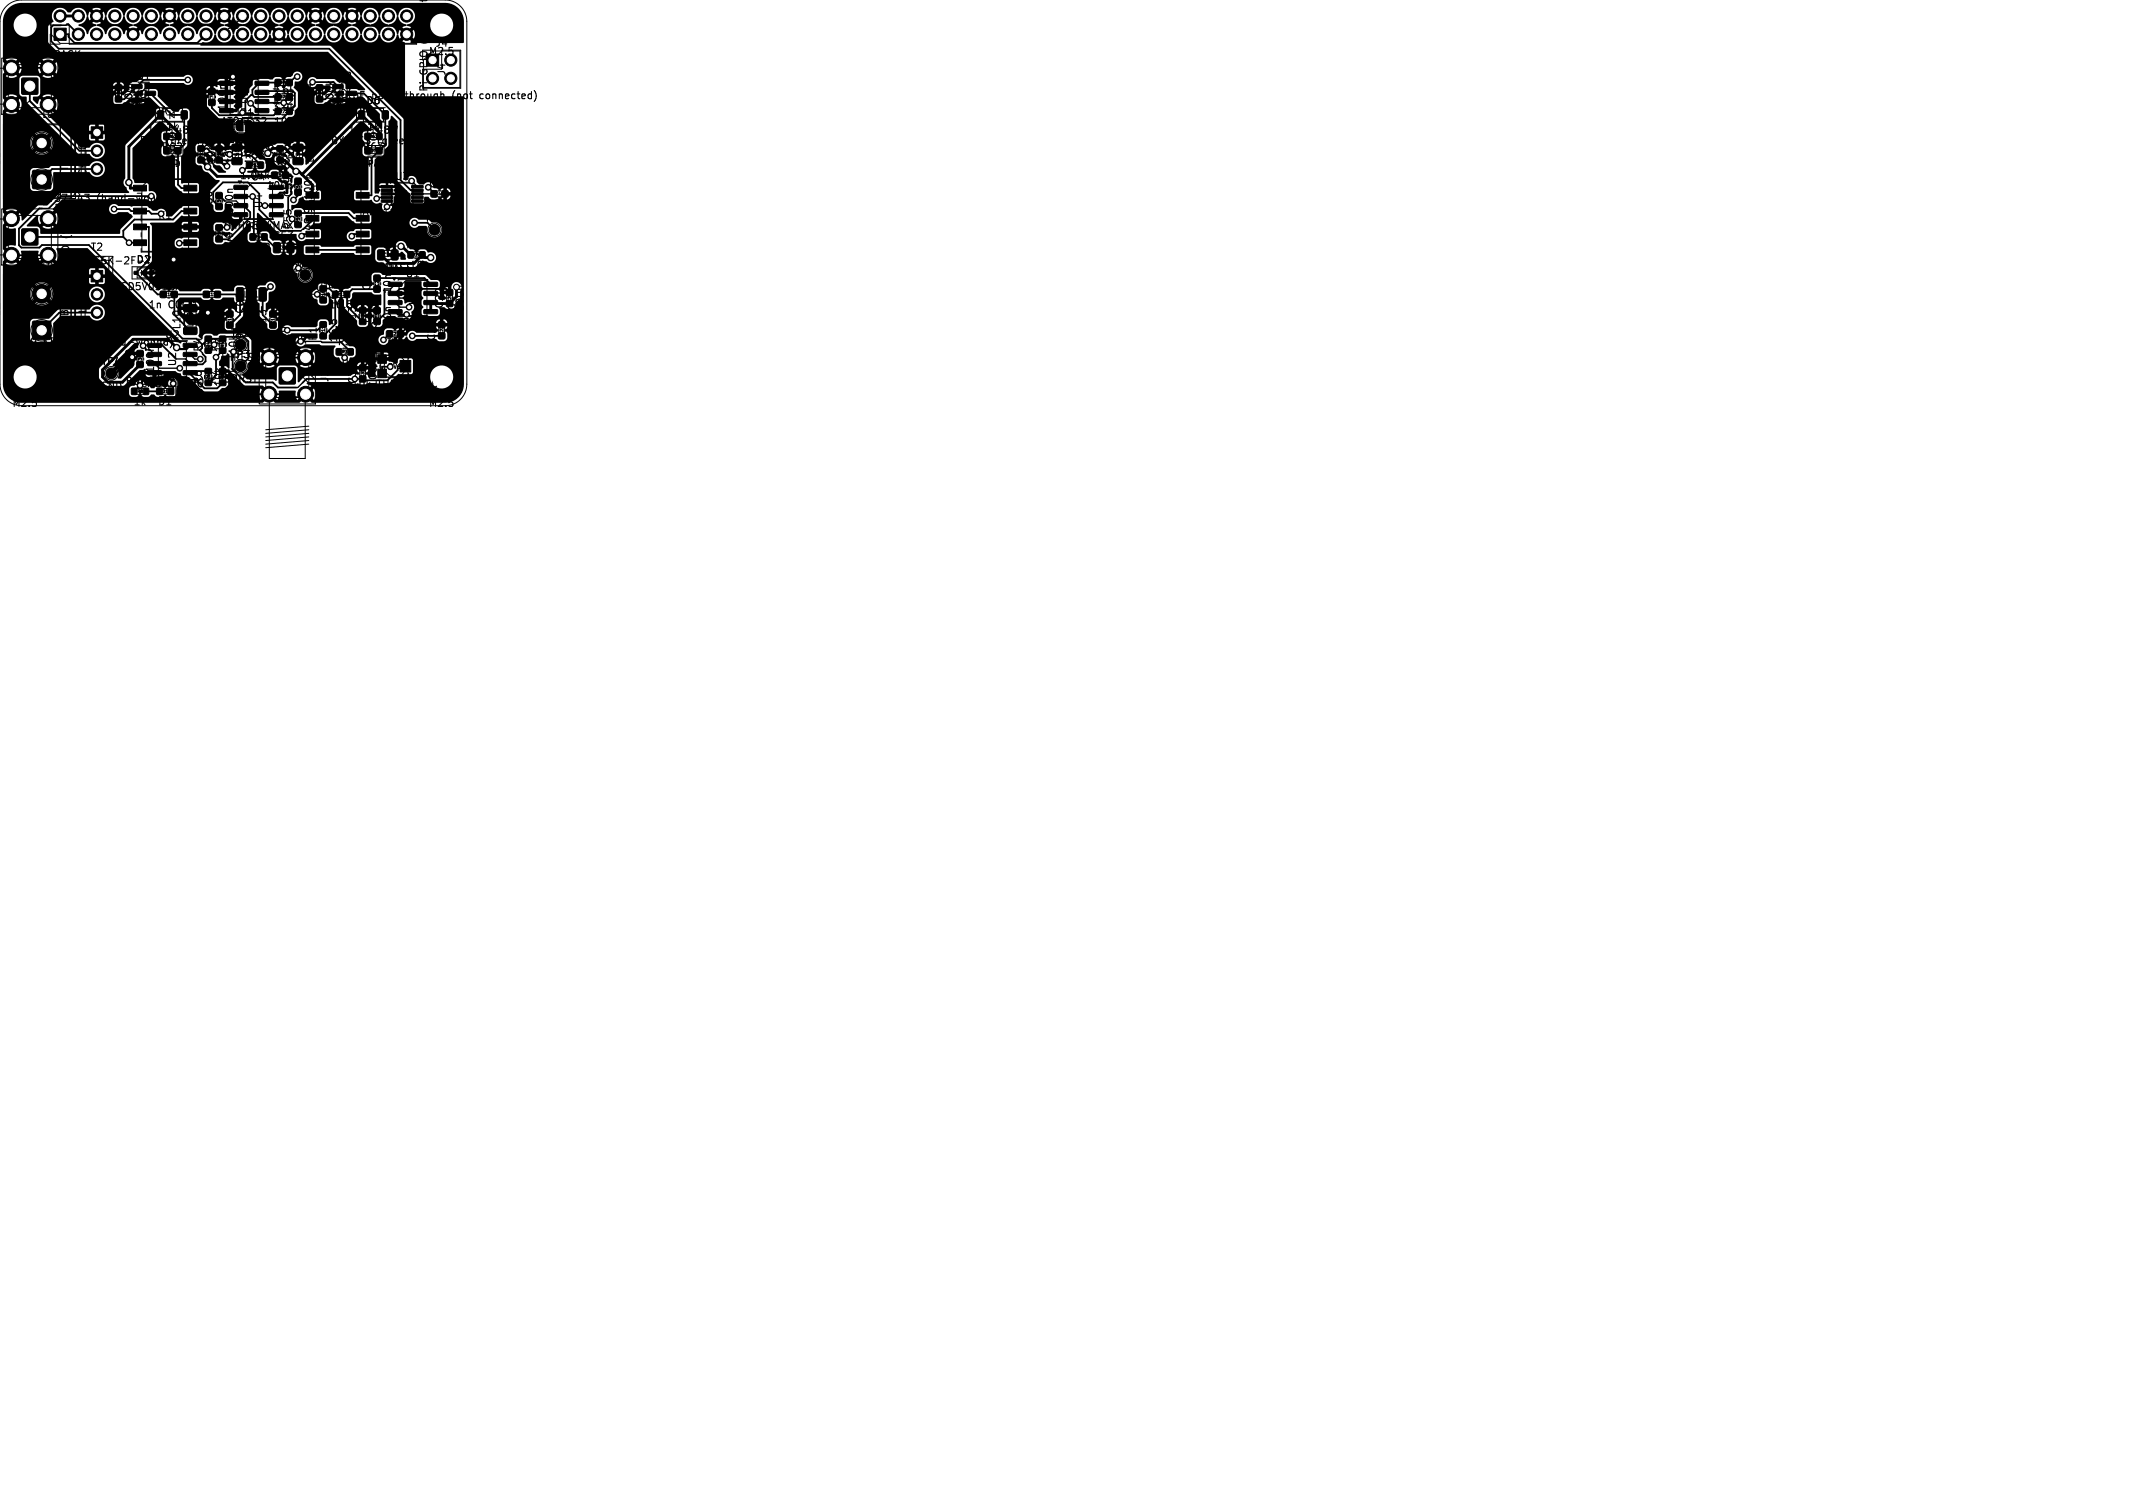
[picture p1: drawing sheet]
<svg xmlns="http://www.w3.org/2000/svg" width="297mm" height="210mm" viewBox="0 0 297 210" stroke-linecap="round" stroke-linejoin="round" font-family="sans-serif">
<defs><g id="words">
<g font-size="1.4">
<text x="6.7" y="4.5" transform="rotate(-90 6.7 4.5)">J3</text>
<text x="31.5" y="4.2">J3</text>
<text x="59.7" y="5.9" transform="rotate(-90 59.7 5.9)">(2x20</text>
<text x="59.7" y=".5" transform="rotate(-90 59.7 .5)">sta</text>
<text x="6.6" y="8.3">TRACK</text>
<text x="18.9" y="11.3">Q1</text>
<text x="37.9" y="10.8">R70</text>
<text x="46.9" y="11.3">Q2</text>
<text x="59.6" y="7.9">M2.5</text>
<text x="59.7" y="10.4" transform="rotate(-90 59.7 10.4)">GPIO</text>
<text x="60.5" y="6.7">J4</text>
<text x="62.2" y="10.6" transform="rotate(-90 62.2 10.6)">J4</text>
<text x="15.8" y="14.6" transform="rotate(-90 15.8 14.6)">R61</text>
<text x="16.6" y="16.1">AO3400A</text>
<text x="18.7" y="15" transform="rotate(-90 18.7 15)">100k</text>
<text x="22.9" y="14.7">D4</text>
<text x="28.8" y="15.1" transform="rotate(-90 28.8 15.1)">C70</text>
<text x="30.7" y="17.6">AT24C32</text>
<text x="31.7" y="15.5" transform="rotate(-90 31.7 15.5)">100n</text>
<text x="37.8" y="15.7">3.9k</text>
<text x="37.8" y="13.7">3.9k</text>
<text x="37.9" y="12.8">R71</text>
<text x="38" y="17.7">10k</text>
<text x="43.8" y="14.6" transform="rotate(-90 43.8 14.6)">R64</text>
<text x="44.6" y="16.1">AO3400A</text>
<text x="46.7" y="15" transform="rotate(-90 46.7 15)">100k</text>
<text x="48" y="14">PoE</text>
<text x="50.9" y="14.7">D6</text>
<text x="51.8" y="14">pass-through</text>
<text x="59.7" y="12.9" transform="rotate(-90 59.7 12.9)">Pi</text>
<text x="63.2" y="14">(not</text>
<text x="67.2" y="14">connected)</text>
<text x="9.7" y="23.9" transform="rotate(-90 9.7 23.9)">TB1</text>
<text x="19.3" y="20.3">PAD</text>
<text x="20.4" y="18.8">1N4148W</text>
<text x="22.4" y="21.2">R62</text>
<text x="22.9" y="23.2">D5</text>
<text x="23" y="18.3">1k</text>
<text x="23.2" y="20.3">(green)</text>
<text x="26.1" y="20.1">WP (bridge</text>
<text x="27.3" y="23.1" transform="rotate(-90 27.3 23.1)">R51</text>
<text x="29.8" y="23.1" transform="rotate(-90 29.8 23.1)">R52</text>
<text x="30.2" y="23" transform="rotate(-90 30.2 23)">10k</text>
<text x="33.9" y="22.3">R53</text>
<text x="35.4" y="23" transform="rotate(-90 35.4 23)">10u</text>
<text x="37.4" y="23.7">C56</text>
<text x="38.1" y="20.1">write)</text>
<text x="40.5" y="23.1" transform="rotate(-90 40.5 23.1)">C55</text>
<text x="41.2" y="22.6" transform="rotate(-90 41.2 22.6)">10</text>
<text x="43.9" y="23" transform="rotate(-90 43.9 23)">10u</text>
<text x="45.9" y="20.3">BYPASS</text>
<text x="48.4" y="18.8">1N4148W</text>
<text x="50.4" y="21.2">R63</text>
<text x="50.9" y="23.2">D7</text>
<text x="51" y="18.3">1k</text>
<text x="52.6" y="20.3">(green)</text>
<text x="6.1" y="28.3">FT37-43</text>
<text x="7.4" y="29.7">PAD</text>
<text x="12.2" y="27.2" transform="rotate(-90 12.2 27.2)">TRACK LOOP</text>
<text x="29.8" y="29.6" transform="rotate(-90 29.8 29.6)">C50</text>
<text x="33.3" y="25.2">1.05k</text>
<text x="34.9" y="25.3">U4</text>
<text x="37" y="26.6">100n</text>
<text x="40.8" y="27.6" transform="rotate(-90 40.8 27.6)">C54</text>
<text x="43.7" y="28" transform="rotate(-90 43.7 28)">100n</text>
<text x="54.9" y="25.3">U3</text>
<text x="9.9" y="33.2" transform="rotate(-90 9.9 33.2)">(SMA)</text>
<text x="12.5" y="35.1">T2</text>
<text x="29.8" y="34.1" transform="rotate(-90 29.8 34.1)">R50</text>
<text x="31" y="32.1">LMH6624MAX</text>
<text x="32.7" y="30" transform="rotate(-90 32.7 30)">100n</text>
<text x="34.4" y="32.3">R54</text>
<text x="37.9" y="33.5">C53</text>
<text x="43.7" y="32.3" transform="rotate(-90 43.7 32.3)">49.9</text>
<text x="50.4" y="30.2">ADS1115IDGSR</text>
<text x="52.4" y="34.5">C21</text>
<text x="56.4" y="34.8">R20RSSI</text>
<text x="59" y="31.1">TP1</text>
<text x="9.9" y="37.1" transform="rotate(-90 9.9 37.1)">PAD</text>
<text x="12.9" y="37">G6K-2F-YD2</text>
<text x="14.8" y="40.6">PESD5V0S1BA</text>
<text x="18.9" y="36.9">D2</text>
<text x="21.9" y="40.3">C10</text>
<text x="27.9" y="40.3">C11</text>
<text x="33.5" y="39.8">L11</text>
<text x="36.3" y="38">G6K-2F-Y</text>
<text x="39.1" y="40.8">AMP_OUT</text>
<text x="45.9" y="40.3">R12</text>
<text x="48.2" y="38">AMP/BYPASS</text>
<text x="51.8" y="40.6" transform="rotate(-90 51.8 40.6)">C2</text>
<text x="52.5" y="37.9">10u</text>
<text x="54.7" y="41" transform="rotate(-90 54.7 41)">10n</text>
<text x="56.4" y="38.8">U1</text>
<text x="56.9" y="37.7">10</text>
<text x="9.7" y="44.9" transform="rotate(-90 9.7 44.9)">TB2</text>
<text x="12.2" y="43.5" transform="rotate(-90 12.2 43.5)">LOOP</text>
<text x="20.6" y="43.2">1n</text>
<text x="22.9" y="47.3">U2</text>
<text x="23.5" y="43.2">C0G 1n</text>
<text x="25.3" y="46" transform="rotate(-90 25.3 46)">L10</text>
<text x="29.5" y="43.2">C0G</text>
<text x="31.3" y="46.1" transform="rotate(-90 31.3 46.1)">C12</text>
<text x="32" y="47.1">TP2</text>
<text x="33.2" y="43.6">2.2u</text>
<text x="34.2" y="43.6" transform="rotate(-90 34.2 43.6)">C0G</text>
<text x="37.3" y="46.1" transform="rotate(-90 37.3 46.1)">C13</text>
<text x="44.3" y="47.6" transform="rotate(-90 44.3 47.6)">R11</text>
<text x="45.7" y="43.2">16.5</text>
<text x="47.2" y="47.8" transform="rotate(-90 47.2 47.8)">16.5</text>
<text x="47.2" y="42.8" transform="rotate(-90 47.2 42.8)">16.5</text>
<text x="49.8" y="45.6" transform="rotate(-90 49.8 45.6)">R13</text>
<text x="51.8" y="45.1" transform="rotate(-90 51.8 45.1)">C3</text>
<text x="52.7" y="45.8" transform="rotate(-90 52.7 45.8)">52.3</text>
<text x="53.1" y="45.6">AD8307ARZ</text>
<text x="53.4" y="45.8">C22</text>
<text x="54.7" y="45.5" transform="rotate(-90 54.7 45.5)">10n</text>
<text x="60.8" y="47.6" transform="rotate(-90 60.8 47.6)">C23</text>
<text x="61.9" y="43.1" transform="rotate(-90 61.9 43.1)">C20</text>
<text x="63.7" y="45.1" transform="rotate(-90 63.7 45.1)">C0G</text>
<text x="64.8" y="43.5" transform="rotate(-90 64.8 43.5)">100n</text>
<text x="2.7" y="48.3">1:9</text>
<text x="6.1" y="48.3">FT37-43</text>
<text x="14" y="51.1">TP4</text>
<text x="17.4" y="53.8">BURST</text>
<text x="21.7" y="52" transform="rotate(-90 21.7 52)">100n</text>
<text x="28.3" y="53.6" transform="rotate(-90 28.3 53.6)">R6</text>
<text x="28.3" y="49.1" transform="rotate(-90 28.3 49.1)">R4</text>
<text x="30.3" y="53.6" transform="rotate(-90 30.3 53.6)">R7</text>
<text x="30.5" y="50.5">THRESH</text>
<text x="31" y="53.5">BURST</text>
<text x="31.2" y="54" transform="rotate(-90 31.2 54)">10k</text>
<text x="31.2" y="49.2" transform="rotate(-90 31.2 49.2)">1M</text>
<text x="32" y="50.1">TP3</text>
<text x="33.2" y="54" transform="rotate(-90 33.2 54)">10k</text>
<text x="34.2" y="48.4" transform="rotate(-90 34.2 48.4)">390p</text>
<text x="45.9" y="53.3" transform="rotate(-90 45.9 53.3)">J2</text>
<text x="46.5" y="51.2">10k</text>
<text x="46.9" y="48.3">R3</text>
<text x="53.5" y="49.2">RV1</text>
<text x="53.9" y="48.7">1n</text>
<text x="60.4" y="53.2">H4</text>
<text x="1.6" y="56.9">M2.5</text>
<text x="13.9" y="54.5">GND</text>
<text x="18.5" y="56.7">1k</text>
<text x="21.9" y="56.7">D1</text>
<text x="48.9" y="54.2">10k</text>
<text x="52.6" y="54.2">THRESHOLD</text>
<text x="52.7" y="54" transform="rotate(-90 52.7 54)">100n</text>
<text x="59.6" y="56.9">M2.5</text>
</g>
<g font-size="1.4" fill="#fff">
<text x="4.9" y="13" transform="rotate(-90 4.9 13)">J1</text>
<text x="32.5" y="16.4">JP1</text>
<text x="34.7" y="14.6" transform="rotate(-90 34.7 14.6)">U5</text>
<text x="37.9" y="14.8">R72</text>
<text x="32" y="23.1" transform="rotate(-90 32 23.1)">C51</text>
<text x="32.7" y="23" transform="rotate(-90 32.7 23)">10k</text>
<text x="38.3" y="23.1" transform="rotate(-90 38.3 23.1)">R56</text>
<text x="13.7" y="28.3">(hand-wound)</text>
<text x="36.7" y="29.1" transform="rotate(-90 36.7 29.1)">U4</text>
<text x="59.6" y="26.3">C40</text>
<text x="4.9" y="34" transform="rotate(-90 4.9 34)">J5</text>
<text x="21.9" y="30.7">K1</text>
<text x="32.7" y="34.3" transform="rotate(-90 32.7 34.3)">49.9</text>
<text x="40.8" y="32.1" transform="rotate(-90 40.8 32.1)">R55</text>
<text x="41" y="37.4">TP5</text>
<text x="29.1" y="46.3" transform="rotate(-90 29.1 46.3)">1.5u</text>
<text x="37.1" y="47.9">TO SDR</text>
<text x="44.3" y="42.6" transform="rotate(-90 44.3 42.6)">R10</text>
<text x="58.2" y="42.6" transform="rotate(-90 58.2 42.6)">U1</text>
<text x="13.7" y="48.3">(hand-wound)</text>
<text x="18.4" y="53.8">R8</text>
<text x="18.8" y="51.6" transform="rotate(-90 18.8 51.6)">C30</text>
<text x="23.1" y="53.8">(green)</text>
<text x="24.7" y="51.1" transform="rotate(-90 24.7 51.1)">U2</text>
<text x="30.3" y="49.1" transform="rotate(-90 30.3 49.1)">R5</text>
<text x="33.2" y="49.5" transform="rotate(-90 33.2 49.5)">10k</text>
<text x="39" y="53.1">J2</text>
<text x="40.2" y="48.4" transform="rotate(-90 40.2 48.4)">390p</text>
<text x="49.8" y="53.6" transform="rotate(-90 49.8 53.6)">C31</text>
</g>
<g font-size="1.1">
<text x="5.8" y="16.6">LOOP</text>
<text x="9.8" y="19">1</text>
<text x="22.8" y="23.4">PAD</text>
<text x="49.7" y="23.4">BYPASS</text>
<text x="5.8" y="37.6">LOOP</text>
<text x="33.8" y="41.6">L11</text>
<text x="27.1" y="45.7" transform="rotate(-90 27.1 45.7)">L10</text>
<text x="21" y="53.2">BURST</text>
<text x="53.8" y="48.2">THR</text>
</g>
<g font-size="1">
<text x="20.5" y="13.8" transform="rotate(-90 20.5 13.8)">Q1</text>
<text x="48.5" y="13.8" transform="rotate(-90 48.5 13.8)">Q2</text>
</g>
<text font-size="1" fill="#fff" x="53.9" y="51.5">RV1</text>
<g font-size=".7">
<text x="33.4" y="22.3" transform="rotate(-90 33.4 22.3)">C51</text>
<text x="41.9" y="22.3" transform="rotate(-90 41.9 22.3)">C55</text>
<text x="38.7" y="34.9">C53</text>
<text x="53.2" y="35.9">C21</text>
</g>
<g font-size=".6">
<text x="38.9" y="11.8">R70</text>
<text x="16.8" y="13.6" transform="rotate(-90 16.8 13.6)">R61</text>
<text x="29.8" y="14.1" transform="rotate(-90 29.8 14.1)">C70</text>
<text x="38.9" y="15.8">R72</text>
<text x="38.9" y="13.8">R71</text>
<text x="44.8" y="13.6" transform="rotate(-90 44.8 13.6)">R64</text>
<text x="23.4" y="19.3">R62</text>
<text x="23.6" y="21.3">D5</text>
<text x="28.3" y="22.1" transform="rotate(-90 28.3 22.1)">R51</text>
<text x="30.8" y="22.1" transform="rotate(-90 30.8 22.1)">R52</text>
<text x="34.9" y="23.3">R53</text>
<text x="39.3" y="22.1" transform="rotate(-90 39.3 22.1)">R56</text>
<text x="51.4" y="19.3">R63</text>
<text x="51.6" y="21.3">D7</text>
<text x="30.8" y="28.6" transform="rotate(-90 30.8 28.6)">C50</text>
<text x="38.4" y="24.7">C56</text>
<text x="41.8" y="26.6" transform="rotate(-90 41.8 26.6)">C54</text>
<text x="60.6" y="27.3">C40</text>
<text x="30.8" y="33.1" transform="rotate(-90 30.8 33.1)">R50</text>
<text x="35.4" y="33.3">R54</text>
<text x="41.8" y="31.1" transform="rotate(-90 41.8 31.1)">R55</text>
<text x="57.4" y="35.8">R20</text>
<text x="22.9" y="41.3">C10</text>
<text x="28.9" y="41.3">C11</text>
<text x="45.3" y="41.6" transform="rotate(-90 45.3 41.6)">R10</text>
<text x="46.9" y="41.3">R12</text>
<text x="52.8" y="39.9" transform="rotate(-90 52.8 39.9)">C2</text>
<text x="32.3" y="45.1" transform="rotate(-90 32.3 45.1)">C12</text>
<text x="38.3" y="45.1" transform="rotate(-90 38.3 45.1)">C13</text>
<text x="45.3" y="46.6" transform="rotate(-90 45.3 46.6)">R11</text>
<text x="50.8" y="44.6" transform="rotate(-90 50.8 44.6)">R13</text>
<text x="52.8" y="44.4" transform="rotate(-90 52.8 44.4)">C3</text>
<text x="54.4" y="46.8">C22</text>
<text x="61.8" y="46.6" transform="rotate(-90 61.8 46.6)">C23</text>
<text x="62.9" y="42.1" transform="rotate(-90 62.9 42.1)">C20</text>
<text x="19.8" y="50.6" transform="rotate(-90 19.8 50.6)">C30</text>
<text x="29.3" y="52.9" transform="rotate(-90 29.3 52.9)">R6</text>
<text x="29.3" y="48.4" transform="rotate(-90 29.3 48.4)">R4</text>
<text x="31.3" y="52.9" transform="rotate(-90 31.3 52.9)">R7</text>
<text x="31.3" y="48.4" transform="rotate(-90 31.3 48.4)">R5</text>
<text x="47.6" y="49.3">R3</text>
<text x="50.8" y="52.6" transform="rotate(-90 50.8 52.6)">C31</text>
<text x="19.1" y="54.8">R8</text>
<text x="22.6" y="54.8">D1</text>
</g>
</g></defs>
<g fill="none" stroke="#000" stroke-width=".14">
<path d="M0 9.5h1.2M0 14.5h1.2M.2 8.1h7.9v7.8h-7.9zM.9 .9a3 3 0 0 1 2.1-.9h59a3 3 0 0 1 3 3v50.5a3 3 0 0 1-3 3h-59a3 3 0 0 1-3-3v-50.5a3 3 0 0 1 .9-2.1zM1.2 9h6v6h-6zM3.1 15l1-1 1 1M3.5 17.3v10.4M3.7 15.9l.4-.5 .5 .5M4.7 19l2.1 2.1M4.8 18.8l2.1 2.1M7 .9h51v5.3h-48.4v-2.7h-2.6zM7 4.8v1.4h1.4"/>
<path d="M7.1 1h50.8v5h-49.5l-1.3-1.2zM8.4 17.3v10.4M9.9 17.3v10.4M10.3 15.6a.36 .36 0 0 0-.5 .4 .36 .36 0 0 0 .5 .3v-.3h-.2M11.1 15.6v.8l-.5-.8v.8M11.3 15.7h4.4v10.6h-4.4zM11.5 15.6a.4 .4 0 0 1 .4 .4 .4 .4 0 0 1-.4 .4zM11.9 16.3h3.2v9.5h-3.2zM16.1 12.2h.8v1.6h-.8zM16.7 12.5v.2M17 12.8v.4M19.2 12.6v.8"/>
<path d="M19.7 11.6h.9v2.9h-1.3v-2.6zM20.8 13.6v1l-1.6-.1M20.8 11.4v1M22.6 15.1h2.8v1.8h-2.8zM23.2 18.6h1.6v.8h-1.6zM23.2 16h.4M23.6 15.5v1.1M23.6 16l.6-.4v.8zM24.2 16h.6M25.6 15h-4v2h4M29.1 12.7h.8v1.6h-.8zM30 13.4v.2"/>
<path d="M31.9 11v-.1h4.2v.1M31.9 16v.1h4.2v-.1M32.6 17.8a.7 .7 0 0 0 .7 .7h1.4a.7 .7 0 0 0 .7-.7M33 11.1h2.9v4.9h-3.9v-4zM38.7 11.1h1.6v.8h-1.6zM44.1 12.2h.8v1.6h-.8zM45 12.8v.4M47.2 12.6v.8M47.3 11.9l.4-.3h.9v2.9h-1.3zM48.8 13.6v1l-1.6-.1M48.8 11.4v1M50.6 15.1h2.8v1.8h-2.8z"/>
<path d="M51.2 18.6h1.6v.8h-1.6zM51.3 16h.4M51.7 15.5v1.1M51.7 16l.5-.4v.8zM51.8 19.5h.4M52.2 16h.5M53.6 15h-4v2h4M58.8 9.6h2.7v-2.6h2.7v5.3h-5.4zM60.2 7.1h3.8v5.1h-5v-3.8M0 30.5h1.2M0 35.5h1.2M.2 29.1h7.9v7.8h-7.9z"/>
<path d="M1.2 30h6v6h-6zM3.1 36l1-1 1 1M3.5 38.3v10.4M3.7 36.9l.4-.5 .5 .5M4.7 40l2.1 2.1M4.7 24l2.1 2.1M4.8 39.8l2.1 2.1M4.8 23.9l2.1 2.1M8.4 38.3v10.4M9.9 38.3v10.4M10.1 38.3l.2-.3v.8M10.1 38.8h.4"/>
<path d="M10.4 27v-9.6h-9.8v10.1h9.3M10.5 24.7v-7.4h-10v10.4h10v-2.4M11.1 36.6v.8l-.5-.8v.8M11.3 35.7h4.4v10.6h-4.4zM11.5 36.6a.4 .4 0 0 1 .4 .4 .4 .4 0 0 1-.4 .4zM11.9 36.3h3.2v9.5h-3.2zM19.1 37.3v1.4h1.8v-1.4M19.5 38h.2M19.7 30v.8M19.7 32.4v.6M19.7 34.6v.5h6.7v-.5M19.7 37.7v.7"/>
<path d="M19.7 38l.5-.3v.7zM19.8 26l1-1h5.5v10h-6.5zM20.2 38h.2M21 37.2h-2.6v1.7h2.6M23.2 20.3h2.3v1.4h-2.3M26.4 25.4v-.5h-6.7v.5h-.6M26.4 27v1.4M26.4 30v.8M26.4 32.4v.6M27.6 20.7h.8v1.6h-.8zM28.2 21v.2M30.1 20.7h.8v1.6h-.8z"/>
<path d="M30.1 31.7h.8v1.6h-.8zM30.1 27.2h.8v1.6h-.8zM31 27.9v.2M31 32.3v.4M32.4 20.5h1.2v2h-1.2zM33.2 20.9v.3M33.9 25.4h4.2M33.9 30.5v.1h4.2v-.1M34.7 22.6h1.6v.8h-1.6zM35 25.6h3v4.9h-4v-4zM35.2 32.6h1.6v.8h-1.6zM35.3 23.5h.4"/>
<path d="M35.8 33.5h.4M38.2 24h1.6v.8h-1.6zM38.5 33.9h2v1.2h-2zM38.6 20.7h.8v1.6h-.8zM38.9 24.9h.2M39.2 35.2h.6M40.9 20.5h1.2v2h-1.2zM41.1 29.7h.8v1.6h-.8zM41.1 25.2h.8v1.6h-.8zM42 25.9v.2M42 30.3v.4M42.2 21.2v.6"/>
<path d="M43.7 33.4v.6M43.7 35.6v.5h6.7v-.5M43.7 25.9h6.7v.5M43.7 27.9v1.4M44.8 26h5.5v10h-6.5v-9zM50.4 28v1.4M50.4 31v.8M50.4 33.4v.6M51.2 20.3h2.3v1.4h-2.3M52.1 38.7h.8v1.6h-.8zM53 34.9h2v1.2h-2zM53 39.4v.2"/>
<path d="M53.7 36.2h.6M54.3 35.7h.3M54.4 25.6v-.2h3.2v.2M54.4 28.4v.2h3.2v-.2M55.2 25.5h2.3v3h-3v-2.2zM55.4 26.6v.6l.2 .1 .3-.1v-.6M55.4 39v-.1h4.2v.1M56.1 26.6h.5l-.2 .3h.2v.4h-.1h-.4M57.2 35.1h1.6v.8h-1.6zM57.8 36h.4M60.4 26.6h1.6v.8h-1.6zM61.1 27.5h.2"/>
<path d="M4.7 45l2.1 2.1M4.8 44.9l2.1 2.1M10.4 48v-9.6h-9.8v10.1h9.3M10.5 45.7v-7.4h-10v10.4h10v-2.4M18.7 54.1h1.6v.8h-1.6zM19.1 49.2h.8v1.6h-.8zM19.3 55h.4M20 49.9v.2M21.9 47.4h4.2v.1M21.9 52.6h4.2M22.2 53.8h2.3v1.4h-2.3M22.2 54.1h1.6v.5l-.3 .3h-1.3z"/>
<path d="M22.7 40.6h1.6v.8h-1.6zM23 47.6h2.9v4.9h-3.8v-4zM23.4 41.5h.2M25.7 42.9h1.6v3.2h-1.6zM28.6 47.2h.8v1.6h-.8zM28.6 51.7h.8v1.6h-.8zM28.7 40.6h1.6v.8h-1.6zM29.4 41.5h.2M29.8 41.2h.2M31.6 43.7h.8v1.6h-.8zM32.5 44.4v.2M33.4 40.2h3.2v1.6h-3.2z"/>
<path d="M35.5 41.4h.4M36.1 48.4h7.8v7.9h-7.8zM37 49.4h6v6h-6zM37.5 55.4v8.5h5v-8.5M37.6 43.7h.8v1.6h-.8zM38.5 44.4v.2M43 51.4l-1 1 1 1M43 59.4l-6 .5M43 59.9l-6 .5M43.9 51.9l-.5 .5 .5 .5M44.6 40.2h.8v1.6h-.8zM44.6 45.2h.8v1.6h-.8z"/>
<path d="M45.2 45.5v.2M45.5 45.8v.4M46.7 40.6h1.6v.8h-1.6zM47.2 48.6h1.6v.8h-1.6zM47.3 41.5h.4M47.8 49.5h.4M50.1 43.2h.8v1.6h-.8zM50.1 51.2h.8v1.6h-.8zM50.7 51.5v.2M51 51.9v.2M53.1 49.2h-.7v.7M53.8 49.5h3v3h-3.8v-2.2z"/>
<path d="M54 49.4h2.9v.6M54.2 46.1h1.6v.8h-1.6zM55.4 44v.1h4.2v-.1M55.5 40l1-.9h2.9v4.9h-3.9zM56.9 52v.6h-2.9M61.1 45.2h.8v1.6h-.8zM62 45.9v.2M62.2 40.7h.8v1.6h-.8zM63.1 41.4v.2M43 60.4l-6 .5M43 60.9l-6 .5M43 61.4l-6 .5"/>
<path d="M43 61.9l-6 .5"/>
<circle cx="5.8" cy="19.9" r="1.5"/>
<circle cx="5.8" cy="25" r="1.5"/>
<circle cx="42.5" cy="38.3" r=".95"/>
<circle cx="60.5" cy="32" r=".95"/>
<circle cx="5.8" cy="40.9" r="1.5"/>
<circle cx="5.8" cy="46" r="1.5"/>
<circle cx="15.5" cy="52" r=".95"/>
<circle cx="33.5" cy="48" r=".95"/>
<circle cx="33.5" cy="51" r=".95"/>
<circle cx="55" cy="51" r="1.5"/>
</g>
<g fill="none" stroke="#000" stroke-width=".15">
<path d="M2 7.6v-1l.3 .7 .3-.7v1M2.7 3v1M2.7 3.4h.6M3.1 6.7l.4-.1 .1 .3-.6 .7h.6M3.3 3v1M3.7 4h.6M3.7 3.2l.3-.2v1M3.8 16.7v.7a.32 .32 0 0 1-.4 .3M4.1 7.5v.1M4.2 17.7h.6M4.2 16.9l.3-.2v1M5 6.6h-.5v.5l.1-.1h.4l.1 .2-.1 .3-.1 .1-.4-.1"/>
<path d="M8.5 10.9a1.15 1.15 0 0 0 1.5 0M8.6 16.5h1M8.6 15.8h1M8.6 15.5l.2-.2h.2l.1 .2M8.6 13h1M8.6 12.4l.6 .6M8.7 10l-.1 .4 .1 .1h.3l.2-.4 .2-.1 .2 .2v.4M8.7 13.4a.47 .47 0 0 0 .3 .7 .47 .47 0 0 0 .6-.5l-.1-.2M9.3 14.4v.5M9.6 15.3l-.5 .3M9.6 14.3l-1 .3 1 .4M9.6 12.4l-.6 .4"/>
<path d="M9.6 8.9h-1l.7 .4-.7 .3h1M12.7 13.9h.6M13 13.9v1M13.6 14.9h.6M13.6 14.1l.3-.2v1M15.5 11.7v.6M17.7 11.4l.4 .3M18.4 11.4l-.4 .2M22.9 14.9l.3 1M27.3 17.6l-.2 1-.2-.8M31.4 11.9h-.5l-.2 .2M33.2 9.6v.8l.2 .2 .3-.1 .1-.1v-.8"/>
<path d="M34 19.2h.3v.2l-.5 .1M34.3 19.8l-.3 .1M34.8 9.6h-.5l-.1 .4 .2-.1 .3 .1 .1 .1v.4l-.2 .1-.4-.1M35.4 19.2h.3M35.5 18.9v.8l.2 .2M36.1 19.3l.1-.1 .3 .1v.4v.1l-.3 .1-.1-.1zM36.9 16.4l.1 .1v.3l-.6 .6h.6M37.6 19.2l.2 .7M40.6 15l.3 .4M40.6 13l.3 .4M40.9 14.7l-.4 .4M40.9 12.7l-.4 .4"/>
<path d="M45.7 11.4l.4 .3M46.4 11.4l-.4 .2M50.9 14.9l.3 1M55.3 17.6l-.2 1-.2-.8M57.5 18.9a1.18 1.18 0 0 1 0 1.5M60.3 14.4l.5-.1 .1-.1v-.2l-.6-.1v1M60.7 3.4h.6M60.7 3v1M60.9 13.1v.8l-.2 .2-.2-.1M60.9 13.1h-.3l-.2 .2 .1 .4h.4M61.3 3v1M61.4 14.2h.2l.2 .2v.3l-.2 .2-.2-.1-.1-.1z"/>
<path d="M61.4 13.2l.1-.1h.3v.6M61.4 12.7v1M61.7 3.1l.4-.1 .2 .2-.6 .8h.6M62.2 14.3h.4M62.7 13.9h-.5v1h.5M66.9 13.2v.4M74.5 12.8l.2 .5-.2 .6M3 28.1h.5M3 27.3l.3-.2v1M3.8 37.7v.7a.32 .32 0 0 1-.4 .3M4 28v.1M4 27.4v.1"/>
<path d="M4.8 37.7h-.5l-.1 .4 .2-.1 .3 .1 .1 .1v.4l-.2 .1-.4-.1M5 27.5l-.2 .2h-.2l-.2-.2 .1-.4h.3l.1 .1a.66 .66 0 0 1-.2 .9h-.2M12.4 27.6l-.1 .4-.4 .1-.1-.1M22.3 23.5v1M22.4 23.9l.4 .6M22.6 35.8h-.5l-.1 .4 .2-.1 .3 .1 .1 .1v.4l-.2 .1-.4-.1M22.8 23.5l-.5 .5M22.9 35.8l.3 1 .4-1M23.2 24.5h.6M23.3 27.1v1M23.3 27.4h-.3l-.2 .2 .1 .4h.4M23.5 23.5v1"/>
<path d="M23.7 26.9a1.15 1.15 0 0 1 0 1.5M24.5 35.8h.6M24.8 35.8v1M24.9 39.4l.3 1M25.4 36.3l.5-.1 .1-.1-.1-.2-.5-.1v1M25.7 36.3l.3 .5M26.3 36.8l.3-1 .3 1M26.4 36.5h.4M27.8 35.9a.47 .47 0 0 0-.6 .3 .47 .47 0 0 0 .5 .6l.1-.1M28.3 35.8v1M28.4 36.2l.4 .6M28.8 35.8l-.5 .5"/>
<path d="M30 35.7l-.9 1.3M30.3 36.3l.5-.1 .1-.1-.1-.2-.5-.1v1M31.2 36.8l.3-1 .3 1M31.3 36.5h.4M32.2 35.8a.51 .51 0 0 1 .6 .5 .51 .51 0 0 1-.6 .5zM32.4 26.4h-.5l-.2 .2M34.8 33.8l-.3 .8h.6M35 34.2v.7M35.6 39.6h.6M36 34.3l-.1 .2h-.3l-.1-.2 .1-.4h.3l.1 .1a.66 .66 0 0 1-.2 .9h-.2M36.5 34.8v.1M37.1 24.5l.3 .4"/>
<path d="M37.4 24.2l-.4 .4M37.5 34.3l-.2 .2h-.3l-.1-.2 .1-.4h.3l.1 .1a.66 .66 0 0 1-.2 .9h-.2M38.3 35.9l.3-.3v1M39.3 36.5a.54 .54 0 0 1 .3-.9l.1 .1 .1 .3-.1 .5M40.2 36l.1 .6M42.8 29l.2 .2M43.3 29.2a.78 .78 0 0 0-.9-.1v.1M43.4 24.4h-.5l-.2 .2M43.7 36.8l.4 .5M44.1 37.3v.5M44.4 36.8l-.3 .5M46 36.8h-.5v.4l.1-.1 .3 .1 .1 .1v.4l-.2 .1-.3-.1"/>
<path d="M46.3 24.5v1M46.3 30.5v1M46.3 36.8l.4 1 .3-1M46.4 24.9l.4 .6M46.4 30.9l.4 .6M46.8 24.5l-.5 .5M46.8 30.5l-.5 .5M47.2 24.6l.4-.1 .2 .2-.6 .8h.6M47.2 30.6l.4-.1 .2 .2-.6 .8h.6M54.7 34.3h.6M59.5 28.2l.3-.3v1M60.5 28.7v-.4l.1-.3 .1-.1 .3 .2v.6"/>
<path d="M61 29.4l.3 .5M61.1 28.9l.2 .2v.2l-.2 .1M61.6 27.9h.1a.53 .53 0 0 1 .3 .5 .53 .53 0 0 1-.3 .5 .66 .66 0 0 1-.1-1zM62.4 28.2v.7M62.4 28.3l.2-.1 .2 .1v.6M64.5 39.9h-.5l-.2 .2M2.7 52v1M2.7 52.4h.6M3.3 52v1M3.7 52h.6l-.3 .3 .3 .1v.5l-.2 .1-.4-.1M11.1 44.7a.52 .52 0 0 1 .6-.1 .52 .52 0 0 1 .3 .5h-1zM11.5 47v-.5l-.2-.1-.2 .1-.1 .5h1"/>
<path d="M11.7 45.6v.4M11.8 47.1h.6l-.3 .3 .3 .1v.5l-.2 .1-.4-.1M12 45.5l-1 .3 1 .3M22.8 47.6l.1 .4h.4M23.3 47.1v1M24 47.8l-.3 .6M24.6 40.1h.5M28.2 43.1h.7M28.8 43.1l.1 .1M30.2 40h.6M33.2 44.9l.2-.2h.3l.2 .2M36.4 42.7v.7"/>
<path d="M38.9 41.4l.4 .2 .5-.2M39 42a.54 .54 0 0 1 .9 .3 .57 .57 0 0 1-1-.1zM39 42.9a.47 .47 0 0 0 .3 .7 .47 .47 0 0 0 .6-.5l-.1-.2M39.2 44.9l.2-.2h.3l.2 .2M44 44.7v.6M45.9 44.6v.4M46.3 44.7l.2-.2h.2l.2 .2M48.5 41.9h.4M48.8 42.3l.2 .2v.2M49.5 50.7v.6M51.8 42.9l-.4-.4v.6M51.8 42.7l.2-.2h.2l.2 .2"/>
<path d="M52.4 50.4h-.5l-.2 .2M60.9 44.4h.7l-.7 1h.7M62.4 47.2a.59 .59 0 0 1 1 .2 .57 .57 0 0 1-1-.1zM62.7 49.1h.7M62.7 46.6h1M62.8 46.6l-.1-.2 .2-.2 .4 .1v.3M63.1 48.9v.6l-.8-.2M63.4 48.4l-1-.4v.6"/>
</g>
<g fill="#000" stroke="#000" stroke-width=".14">
<path d="M3.1 10.9h2.1v2.2h-2.1zM7.5 3.9h1.7v1.7h-1.7zM12.7 17.7h1.6v1.6h-1.6zM16.1 13.5h.8v.7h-.8zM16.1 11.8h.8v.7h-.8zM18.4 11.8h1.3l.1 .5-.1 .1-1.3-.1-.1-.1zM18.4 13.7h1.3l.1 .5-.1 .1-1.3-.1-.1-.1zM20.2 12.7h1.4l.1 .5-.2 .1h-1.2l-.1-.1zM22.8 18.6h.7v.8h-.7zM25.3 15.5h.7v1h-.7zM24.5 18.6h.7v.8h-.7zM29.1 13.9h.8v.8h-.8z"/>
<path d="M29.1 12.3h.8v.8h-.8zM30.6 11.3h1.8l.1 .5-.1 .1h-1.8l-.1-.2zM30.6 12.6h1.8l.1 .5-.1 .1h-1.8l-.1-.2zM30.6 13.9l1.8-.1 .1 .5-.1 .1h-1.8l-.1-.1zM30.6 15.1h1.8l.1 .5-.1 .1h-1.8l-.1-.1zM31.2 10.7h.4l-.2 .3zM33 16.9l.3-.1h.5v1.5l-.5-.1-.3-.1-.1-.3zM34.1 16.8h.7l.3 .3v.7l-.3 .4-.7 .1zM35.5 15.1h1.9v.5l-.1 .1h-1.7l-.1-.1zM35.5 13.9l1.9-.1v.5l-.1 .1h-1.7l-.1-.1zM35.5 12.6h1.9v.5l-.1 .1h-1.7l-.1-.2zM35.5 11.3h1.9v.5l-.1 .1h-1.7l-.1-.2z"/>
<path d="M38.3 11.1h.7v.8h-.7zM40 11.1h.7v.8h-.7zM44.1 13.5h.8v.7h-.8zM44.1 11.8h.8v.7h-.8zM46.4 11.8h1.3l.1 .5-.2 .1-1.2-.1-.1-.1zM46.4 13.7h1.3l.1 .5-.2 .1-1.2-.1-.1-.1zM50.8 18.6h.7v.8h-.7zM53.3 15.5h.7v1h-.7zM52.5 18.6h.7v.8h-.7zM59.4 7.5h1.7v1.7h-1.7zM3.1 31.9h2.1v2.2h-2.1zM4.6 23.8l.1-.1 2.3 .1 .1 .2-.1 2.2-.2 .1-2.2-.1-.1-.1z"/>
<path d="M10.5 25l.6-.4v.8zM12.7 37.7h1.6v1.6h-1.6zM18.6 25.8h1.8v.8h-1.8zM18.6 29h1.8v.8h-1.8zM18.6 31.2h1.8v.8h-1.8zM18.6 33.4h1.8v.8h-1.8zM18.7 37.8h.5v.4h-.5zM20.8 37.8h.5v.4h-.5zM25.6 33.4h1.8v.8h-1.8zM25.6 31.2h1.8v.8h-1.8zM25.6 29h1.8v.8h-1.8zM25.6 25.8h1.8v.8h-1.8z"/>
<path d="M27.6 22h.8v.7h-.8zM27.6 20.3h.8v.7h-.8zM30.1 22h.8v.7h-.8zM30.1 20.3h.8v.7h-.8zM30.1 33h.8v.7h-.8zM30.1 31.3h.8v.7h-.8zM30.1 28.4h.8v.8h-.8zM30.1 26.8h.8v.8h-.8zM32.3 22h1.3l.1 .2v.6l-.2 .2-1.1-.1-.1-.2zM32.3 20.1h1.3l.1 .2v.6l-.2 .2-1.1-.1-.1-.2zM32.6 25.8h1.8l.1 .5-.2 .1h-1.7v-.2zM32.6 27.1h1.8l.1 .5-.2 .1h-1.7v-.2z"/>
<path d="M32.6 28.4l1.8-.1 .1 .5-.2 .1h-1.7v-.1zM32.6 29.6h1.8l.1 .5-.2 .1h-1.7v-.1zM34.3 22.6h.7v.8h-.7zM34.8 32.6h.7v.8h-.7zM36 22.6h.7v.8h-.7zM36.5 32.6h.7v.8h-.7zM37.5 29.6h1.9v.5l-.1 .1h-1.7l-.1-.1zM37.5 28.4l1.9-.1v.5l-.1 .1h-1.7l-.1-.1zM37.5 27.1h1.9v.5l-.1 .1h-1.7l-.1-.2zM37.8 24h.8v.8h-.8zM38.1 33.8h.7l.2 .1v1.1l-.1 .2h-.6l-.2-.1zM38.6 22h.8v.7h-.8z"/>
<path d="M38.6 20.3h.8v.7h-.8zM39.4 24h.8v.8h-.8zM40 33.8h.7l.2 .1v1.1l-.1 .2h-.6l-.2-.1zM40.8 22h1.3l.1 .2v.6l-.2 .2-1.1-.1-.1-.2zM40.8 20.1h1.3l.1 .2v.6l-.2 .2-1.1-.1-.1-.2zM41.1 31h.8v.7h-.8zM41.1 29.3h.8v.7h-.8zM41.1 26.4h.8v.8h-.8zM41.1 24.8h.8v.8h-.8zM42.6 26.8h1.8v.8h-1.8zM42.6 30h1.8v.8h-1.8zM42.6 32.2h1.8v.8h-1.8z"/>
<path d="M42.6 34.4h1.8v.8h-1.8zM49.6 34.4h1.8v.8h-1.8zM49.6 32.2h1.8v.8h-1.8zM49.6 30h1.8v.8h-1.8zM49.6 26.8h1.8v.8h-1.8zM52.1 38.3h.8v.8h-.8zM52.6 34.8h.7l.2 .1 .1 1.1-.2 .2h-.6l-.2-.1zM53.1 25.9l1.5-.1 .1 .3-.1 .1h-1.4zM53.1 26.4l1.5-.1 .1 .3-.1 .1h-1.4zM53.1 26.9l1.5-.1 .1 .3-.1 .1h-1.4zM53.1 27.4l1.5-.1 .1 .3-.1 .1h-1.4zM53.1 27.9l1.5-.1 .1 .3-.1 .1h-1.4z"/>
<path d="M53.6 25.2h.5l-.3 .4zM54.1 39.3h1.8l.1 .5-.1 .1h-1.8l-.1-.2zM54.5 34.8h.7l.2 .1v1.1l-.1 .2h-.6l-.2-.1zM56.8 35.1h.7v.8h-.7zM57.3 27.9l1.5-.1 .1 .3-.1 .1h-1.4zM57.3 27.4l1.5-.1 .1 .3-.1 .1h-1.4zM57.3 26.9l1.5-.1 .1 .3-.1 .1h-1.4zM57.3 26.4l1.5-.1 .1 .3-.1 .1h-1.4zM57.3 25.9l1.5-.1 .1 .3-.1 .1h-1.4zM58.5 35.1h.7v.8h-.7zM59 39.3h1.9v.5l-.1 .1h-1.7l-.1-.2zM60 26.6h.8v.8h-.8z"/>
<path d="M61.6 26.6h.8v.8h-.8zM4.6 44.8l.1-.1 2.3 .1 .1 .2-.1 2.2-.2 .1-2.2-.1-.1-.1zM10.5 46l.6-.4v.8zM18.3 54.1h.7v.8h-.7zM19.1 50.4h.8v.8h-.8zM19.1 48.8h.8v.8h-.8zM20 54.1h.7v.8h-.7zM20.6 49.1h1.8l.1 .5-.1 .1h-1.8l-.1-.2zM20.6 50.4l1.8-.1 .1 .5-.1 .1h-1.8l-.1-.1zM20.6 51.6h1.8l.1 .5-.1 .1h-1.8l-.1-.1zM22.3 40.6h.8v.8h-.8zM21.8 54.1h.8v.8h-.8z"/>
<path d="M23.9 40.6h.8v.8h-.8zM23.4 54.1h.8v.8h-.8zM25.5 51.6h1.9v.5l-.1 .1h-1.7l-.1-.1zM25.5 50.4l1.9-.1v.5l-.1 .1h-1.7l-.1-.1zM25.5 49.1h1.9v.5l-.1 .1h-1.7l-.1-.2zM25.5 47.8h1.9v.5l-.1 .1h-1.7l-.1-.2zM25.6 45.6h1.7l.2 .2-.1 .6-.2 .2h-1.5l-.2-.2zM28.3 40.6h.8v.8h-.8zM28.6 48.5h.8v.7h-.8zM28.6 46.8h.8v.7h-.8zM28.6 53h.8v.7h-.8zM28.6 51.3h.8v.7h-.8z"/>
<path d="M29.9 40.6h.8v.8h-.8zM30.6 46.8h.8v.7h-.8zM31.6 44.9h.8v.8h-.8zM31.6 43.3h.8v.8h-.8zM33 40.1h.7l.2 .1v1.5l-.1 .2-.7 .1-.2-.2zM36.1 40.1h.7l.3 .1v1.5l-.2 .2-.6 .1-.2-.2zM37.6 44.9h.8v.8h-.8zM37.6 43.3h.8v.8h-.8zM38.9 51.3h2.2v2.1h-2.2zM44.6 41.5h.8v.7h-.8zM44.6 46.5h.8v.7h-.8zM44.6 44.8h.8v.7h-.8z"/>
<path d="M46.8 48.6h.7v.8h-.7zM48 40.6h.7v.8h-.7zM48.5 48.6h.7v.8h-.7zM50.1 44.5h.8v.7h-.8zM50.1 42.8h.8v.7h-.8zM50.1 52.4h.8v.8h-.8zM50.1 50.8h.8v.8h-.8zM52.1 39.9h.8v.8h-.8zM52.6 49.4h1.2v1.2h-1.2zM52.6 51.4h1.2v1.2h-1.2zM53.8 46.1h.8v.8h-.8zM54.1 40.6h1.8l.1 .5-.1 .1h-1.8l-.1-.2z"/>
<path d="M54.1 41.9l1.8-.1 .1 .5-.1 .1h-1.8l-.1-.1zM54.1 43.1h1.8l.1 .5-.1 .1h-1.8l-.1-.1zM55.4 46.1h.8v.8h-.8zM55.7 50.2h1.5v1.6h-1.5zM59 43.1h1.9v.5l-.1 .1h-1.7l-.1-.1zM59 41.9l1.9-.1v.5l-.1 .1h-1.7l-.1-.1zM59 40.6h1.9v.5l-.1 .1h-1.7l-.1-.2zM61.1 46.4h.8v.8h-.8zM61.1 44.8h.8v.8h-.8zM62.2 41.9h.8v.8h-.8zM62.2 40.3h.8v.8h-.8z"/>
<circle cx="1.6" cy="14.5" r="1.1"/>
<circle cx="1.6" cy="9.4" r="1.1"/>
<circle cx="5.8" cy="19.9" r="1.3"/>
<circle cx="6.7" cy="14.5" r="1.1"/>
<circle cx="6.7" cy="9.4" r="1.1"/>
<circle cx="8.4" cy="2.2" r=".85"/>
<circle cx="10.9" cy="4.8" r=".85"/>
<circle cx="10.9" cy="2.2" r=".85"/>
<circle cx="13.4" cy="4.8" r=".85"/>
<circle cx="13.4" cy="2.2" r=".85"/>
<circle cx="16" cy="4.8" r=".85"/>
<circle cx="16" cy="2.2" r=".85"/>
<circle cx="18.5" cy="2.2" r=".85"/>
<circle cx="18.5" cy="4.8" r=".85"/>
<circle cx="21.1" cy="4.8" r=".85"/>
<circle cx="21.1" cy="2.2" r=".85"/>
<circle cx="23.6" cy="4.8" r=".85"/>
<circle cx="23.6" cy="2.2" r=".85"/>
<circle cx="26.1" cy="4.8" r=".85"/>
<circle cx="26.1" cy="2.2" r=".85"/>
<circle cx="26.2" cy="11.1" r=".4"/>
<circle cx="28.7" cy="4.8" r=".85"/>
<circle cx="28.7" cy="2.2" r=".85"/>
<circle cx="31.2" cy="4.8" r=".85"/>
<circle cx="31.2" cy="2.2" r=".85"/>
<circle cx="32.4" cy="10.7" r=".4"/>
<circle cx="33.8" cy="4.8" r=".85"/>
<circle cx="33.8" cy="2.2" r=".85"/>
<circle cx="34.9" cy="14.4" r=".4"/>
<circle cx="36.3" cy="4.8" r=".85"/>
<circle cx="36.3" cy="2.2" r=".85"/>
<circle cx="38.8" cy="4.8" r=".85"/>
<circle cx="38.8" cy="2.2" r=".85"/>
<circle cx="41.4" cy="4.8" r=".85"/>
<circle cx="41.4" cy="2.2" r=".85"/>
<circle cx="41.4" cy="10.7" r=".4"/>
<circle cx="43.5" cy="11.4" r=".4"/>
<circle cx="43.9" cy="4.8" r=".85"/>
<circle cx="43.9" cy="2.2" r=".85"/>
<circle cx="46.5" cy="4.8" r=".85"/>
<circle cx="46.5" cy="2.2" r=".85"/>
<circle cx="49" cy="2.2" r=".85"/>
<circle cx="49" cy="4.8" r=".85"/>
<circle cx="51.5" cy="2.2" r=".85"/>
<circle cx="51.5" cy="4.8" r=".85"/>
<circle cx="54.1" cy="4.8" r=".85"/>
<circle cx="54.1" cy="2.2" r=".85"/>
<circle cx="56.6" cy="4.8" r=".85"/>
<circle cx="56.6" cy="2.2" r=".85"/>
<circle cx="60.2" cy="10.9" r=".85"/>
<circle cx="62.8" cy="8.4" r=".85"/>
<circle cx="62.8" cy="10.9" r=".85"/>
<circle cx="1.6" cy="35.5" r="1.1"/>
<circle cx="1.6" cy="30.4" r="1.1"/>
<circle cx="6.7" cy="35.5" r="1.1"/>
<circle cx="6.7" cy="30.4" r="1.1"/>
<circle cx="13.5" cy="21" r=".8"/>
<circle cx="13.5" cy="23.5" r=".8"/>
<circle cx="15.9" cy="29.1" r=".4"/>
<circle cx="17.9" cy="25.4" r=".45"/>
<circle cx="18" cy="33.8" r=".4"/>
<circle cx="24.2" cy="36.1" r=".4"/>
<circle cx="25" cy="33.9" r=".4"/>
<circle cx="28.9" cy="23.2" r=".45"/>
<circle cx="31.6" cy="23.1" r=".4"/>
<circle cx="33.7" cy="23.7" r=".4"/>
<circle cx="35.2" cy="27.4" r=".4"/>
<circle cx="36.9" cy="28.6" r=".4"/>
<circle cx="37.7" cy="39.9" r=".4"/>
<circle cx="40.9" cy="27.8" r=".4"/>
<circle cx="41.2" cy="23.9" r=".45"/>
<circle cx="42" cy="32.9" r=".4"/>
<circle cx="42.5" cy="38.3" r=".75"/>
<circle cx="49" cy="32.9" r=".4"/>
<circle cx="52.5" cy="27.7" r=".4"/>
<circle cx="53.9" cy="28.8" r=".4"/>
<circle cx="55.8" cy="34.3" r=".45"/>
<circle cx="57.3" cy="25.2" r=".4"/>
<circle cx="57.7" cy="31" r=".4"/>
<circle cx="60" cy="35.9" r=".45"/>
<circle cx="60.5" cy="32" r=".75"/>
<circle cx="63.6" cy="40" r=".4"/>
<circle cx="5.8" cy="40.9" r="1.3"/>
<circle cx="13.5" cy="43.5" r=".8"/>
<circle cx="13.5" cy="41" r=".8"/>
<circle cx="15.5" cy="52" r=".75"/>
<circle cx="24.6" cy="48.4" r=".45"/>
<circle cx="25" cy="51.3" r=".4"/>
<circle cx="27.9" cy="50" r=".4"/>
<circle cx="28.9" cy="43.5" r=".4"/>
<circle cx="30.1" cy="49.7" r=".4"/>
<circle cx="33.5" cy="51" r=".75"/>
<circle cx="37.4" cy="54.9" r="1.1"/>
<circle cx="37.5" cy="49.8" r="1.1"/>
<circle cx="42.5" cy="54.9" r="1.1"/>
<circle cx="42.6" cy="49.8" r="1.1"/>
<circle cx="48" cy="49.8" r=".4"/>
<circle cx="53.4" cy="47.3" r=".4"/>
<circle cx="56.6" cy="43.8" r=".4"/>
<circle cx="57" cy="42.8" r=".4"/>
<circle cx="57.4" cy="46.8" r=".4"/>
</g>
<g fill="none" stroke="#000" stroke-width=".25">
<path d="M1.6 9.5h5.1M4.1 12v2.1l7 6.9h2.4M6.7 14.6l1.1 1h6.8M8.4 4.8h1.1v.3l.9 .9h17.1l1.2-1.2M8.5 3.5h-1.1l-.3 .3v1.9l1.1 1.1h37.6l10 9.9v8.4l1.4 1.4M9.3 3.4h.2l1.4 1.4M13.4 2.2l1.3 1.3h2.6l1.2 1.3 1.3-1.3h2.5l1.3-1.3 1.2 1.2h5.2l1.2-1.2 1.3 1.3h5.1l1.2 1.3 1.3-1.3h2.6l1.2-1.3 1.2 1.2h2.7l1.2-1.2 1.4 1.4h5.1l1.1 1.2M14.6 15.6v2.9h-1.1M16.5 12.2l-.8 .8M16.5 13.8h.8M18.4 14.6h-2.7l-1.1 1M20.8 11.8l.3 .3h6.1l1.5 1.4 .8-.8h1.9"/>
<path d="M20.9 13l3 3h1.7v4.1M26.1 11.1h-6.1l-.9 1M28.7 14.9l1.7 1.7M29.5 14.3v.7l1 1.1h3M30.6 17l3 3M32.4 10.7l-.9 .9v1.3M33.7 19.8h.9M34.2 14v1.8h.9l.3 .3h2.7M34.6 19.8l2.4 2.3M34.9 14.4l1 1h.6M35.1 13.2l.3 .3h3.3M36.5 14.1l.2 .2h2.8"/>
<path d="M36.5 12.9l.2-.2h4.1l.3 .3v1.8l-1.8 1.7h-4.2M38.7 11.5h-2.1l-.1 .1h-.4l-1 .9M41.4 10.7h-.2l-.9 .8M41.5 17.9h-6.9v1.9M43.5 11.4h2.9l.7 .7M44.5 12.2l-.8 .8M44.5 13.8h.8M46.4 14.6h-2.4l-2.5 2.5v3.5M50.7 13l2.9 3v4.1M51.2 19v2M1.6 35.6h5.1l2.9 2.9h3.9M3.2 35.6h.1"/>
<path d="M3.9 35.6h.1M4.1 33h13.1M5.9 29h-.4l-2.9 2.8v2.4l.4 .3h2.5l.3-.4h6.6l13 13.1h2M13.5 23.5h-6.2l-1.5 1.5M15.9 29.1h2.1l.3 .3h2.4l.4 .4h1.3M17.2 33l.8 .8h1.5M19.5 31.6h1.2v4.6l-1.8 1.8 3 3M21.1 27.3h-12.6l-1.6 1.6M24.8 21v4.7l.5 .5h1.2M26.5 33.8l-1.5 .1M26.5 29.4h-1.2l-1.2 1.2h-5.4l-1.5 1.5v.9M29.7 26.7l1.3-1.3h3.5l1.6 1.6"/>
<path d="M29.7 28l.8 .8M30.5 20.7h2.4M30.5 27.2l.8 .8M30.5 31.7h1.1M30.5 31.7h.1M32 21.5h1.6M32.9 22.3h-2.4l.8 .8M33.5 29.9h-4.1l-1.7 1.7h-2.4l-1.1 1.1v3.4h-1.3l-1.9 1.9M33.5 28.6h.4l.9 1v.7l-3 3h-1.3M34.7 23l-.7 .7M35 21.7l1.3 1.3M35.2 27.4l.1 .1v5.3l-.1 .2"/>
<path d="M36.1 29.2l3 2.9h2.8M36.8 33l1.5 1.5h.2M36.9 28.6h1.6M37.5 22.1l2.3 2.3M37.7 39.9l-1.1 1.1v2.9l1.4 1.4M40.1 27.5v2.5M40.7 30.5l.8 .8M41.5 26.8v.4l-.6 .6M41.5 25.2l-1 1M41.5 29.7h7l.8 .7h1.2M41.5 29.7h.1M42.3 32.6l-.3 .3"/>
<path d="M43.5 34.8h7M50.5 32.6h-1.2l-.3 .3M52.5 38.7h6.6l.9 .9M52.6 27.5l-.1 .2M52.8 21l-1.1 1.1v5.1h-1.2M54.9 34h-14l-.4 .5v6.8l-2.5 2.4 .8 .9v1.1l-.3 .4h-1v3.6M55.5 26v1.6l.9 .9M56.4 28.5l-1.5 1.4v5.6M57.7 31h1.8l1 1M59.6 26.1l.8 .8M62 27l-1.5 1.5h-4.1M13.5 43.5h-5.2l-2.5 2.5"/>
<path d="M18.4 49.7l-2.3 2.3h-.6M19.5 53.7l-.8 .8M19.5 49.2l-.5 .5M20.3 54.5h1.9M21.5 51.9h2.6l2.4 2.4h1.5M22.6 48.1l1.9 1.9M28.2 49.3l.4 .4v.6l-.4 .4h-1.6l-.1-.1M28.3 42.9l.6 .6h2.9l.2 .2-.8 .9M28.7 41h-4.4v2.9l2.2 2.2M29 51.7h-2.3l-.2 .2v.2l2 2h1.7M30.3 41h3.1v2.9l-1.4 1.4M31 51.7l3.2 3.2h4.8l.4 .4"/>
<path d="M31 48.8l-.9 .9v2.5M31 47.2h-2l-.8 .8M31.3 46.9h2.7M31.5 46.1h1M32.4 49.1v2.3l1.8 1.9h3.8l.7 .7h2.5M32.4 53.1l-2.1 2.2h-.9M32.9 45.9h4.5M34.6 47.5v2.4l-1.1 1.1M37.5 49.7l-.1 .1M44.2 41l.8 .8M44.8 47.7h2.7l1.3 1.3M45 45.2l-.8 .8h-4.2"/>
<path d="M46.7 41v4.2l-1.7 1.6M47.2 49l.8 .8M49.4 52.8h-6.7l-.6 .5M51.5 43.2v7M52.5 40.3h-3.5l-.7 .7v1.7l2.2 2.1M53.5 40.2v3.5l-1 1.1M54.2 46.5l-.8 .8M54.3 51.1h-1.1v.9M55 43.4l.4 .4h1.2M55.4 51h1.1M55.4 51.5l-1.5 1.5h-3.2M57.1 45.2l-3.9 3.9v.9h-1.5l-1.2 1.2h-6.5l-1.5-1.4h-4.9l-.1-.1"/>
<path d="M57.4 46.8h4.1M58 41.5v3.7M59.9 45.2h1.6M62.6 40.7l-.5-.5h-6.4l-.7 .7"/>
</g>
<g fill="none" stroke="#000" stroke-width=".19">
<path d="M9.3 3.4l-.1 .1h-.7M20.8 11.8l-2 1.9M6.9 28.9l-.1 .1h-.9M32.9 28l.6 .6M33.5 27.4h1.7M42.2 31.9l-.3 .2M52.6 27.5h1.3M53.9 26h1.6M53.9 27h1.6M53.9 28v.8M57.2 26.5h.9M57.3 25.2l.8 .8"/>
<path d="M58.1 27h2.3M21.5 50.6l.7 .7h2.8M24.5 50h1.3l.7 .6M26.5 49.4l.6 .6h.8M28 54.3l1 1h.4M41.9 47.5h2.8l.1 .2M42.1 53.3l-.6 .7h-.3M42.5 54.9l-.3 .4h-2.8M55 40.9l.7 .6h2.3M55 42.1l.7 .7h1.3"/>
</g>
<path d="M8.4 2.2h2.5M24.8 18.5l-2.4-2.5-4.5 4.4v5l.2 .2v.6h1.4M52.8 18.5l-2.5-2.5-8.2 8.3M28 22.3l2.2 2.3h7.9l.1-.2M38.3 24.4l.9 .9M39.7 22.3l1.5 1.6h.4l1.9 1.8M53 35.5l1.2 1.2h3.4l1.2-1.2 .4 .4h.8M55.8 34.3h.2l1.2 1.2M63.6 40v1.3l-1 1h-2.5l-.1-.2v1.3M19.5 50.8l-2.5 2.4M24.8 48.6l-1.4-1.3h-4.9l-4.2 4.2v1l.7 .7" fill="none" stroke="#000" stroke-width=".4"/>
<path d="M39 26.8l-.5 .6M26.5 48.1l-.5 .5h-1.2" fill="none" stroke="#000" stroke-width=".3"/>
<g fill="#000">
<path d="M12.1 2.3h.2l.2 .5 .5-.4 .3 .3-.5 .5 .6 .2v.2a1.39 1.39 0 0 0-1.2 1.2h-.1a1.54 1.54 0 0 0-1.2-1.3l.1-.1a1.25 1.25 0 0 0 1.1-1.1zM13.9 2.4l.5 .4 .2-.5 .2-.1a1.51 1.51 0 0 0 1.2 1.3l-.1 .1a1.39 1.39 0 0 0-1.1 1.2h-.1a1.54 1.54 0 0 0-1.2-1.3v-.1l.6-.2-.5-.5zM17.2 2.3l.1-.1a1.51 1.51 0 0 0 1.2 1.3v.1l-.6 .2 .5 .5-.4 .3-.4-.4-.2 .5-.2 .1a1.54 1.54 0 0 0-1.2-1.3v-.1a1.25 1.25 0 0 0 1.2-1.1zM18.6 3.4a1.39 1.39 0 0 0 1.2-1.2 1.51 1.51 0 0 0 1.3 1.3l-.1 .1a1.39 1.39 0 0 0-1.2 1.2l-.1-.1-.2-.5-.5 .4-.3-.3 .4-.5-.5-.2zM22.2 2.3h.2l.2 .5 .5-.4 .4 .3-.5 .5 .6 .2v.2a1.39 1.39 0 0 0-1.2 1.2h-.1a1.54 1.54 0 0 0-1.2-1.3v-.1a1.25 1.25 0 0 0 1.1-1.1zM24.1 2.4l.5 .4 .2-.5 .1-.1a1.51 1.51 0 0 0 1.2 1.3v.1a1.39 1.39 0 0 0-1.2 1.2h-.1a1.54 1.54 0 0 0-1.2-1.3l.1-.1 .5-.2-.5-.5zM27.3 2.3l.2-.1a1.51 1.51 0 0 0 1.2 1.3l-.1 .1a1.39 1.39 0 0 0-1.1 1.2h-.1a1.54 1.54 0 0 0-1.2-1.3v-.1a1.25 1.25 0 0 0 1.1-1.1zM29.9 2.3h.2l.2 .5 .4-.4 .4 .3-.5 .5 .6 .2v.2a1.39 1.39 0 0 0-1.2 1.2h-.1a1.54 1.54 0 0 0-1.2-1.3v-.1a1.25 1.25 0 0 0 1.2-1.1zM31.7 2.4l.5 .4 .2-.5 .1-.1a1.51 1.51 0 0 0 1.3 1.3l-.1 .1a1.39 1.39 0 0 0-1.2 1.2 1.54 1.54 0 0 0-1.3-1.3l.1-.1 .5-.2-.4-.5zM34.9 2.3l.2-.1a1.51 1.51 0 0 0 1.2 1.3v.1a1.39 1.39 0 0 0-1.2 1.2h-.1a1.54 1.54 0 0 0-1.2-1.3v-.1a1.25 1.25 0 0 0 1.1-1.1zM37.5 2.3l.1-.1a1.51 1.51 0 0 0 1.2 1.3v.1l-.6 .2 .5 .5-.3 .3-.5-.4-.2 .5-.2 .1a1.54 1.54 0 0 0-1.2-1.3l.1-.1a1.25 1.25 0 0 0 1.1-1.1zM38.9 3.4a1.39 1.39 0 0 0 1.2-1.2h.1a1.51 1.51 0 0 0 1.2 1.3l-.1 .1a1.39 1.39 0 0 0-1.1 1.2l-.2-.1-.2-.5-.5 .4-.3-.3 .5-.5-.6-.2z"/>
<path d="M42.6 2.3h.2l.2 .5 .4-.4 .4 .3-.5 .5 .6 .2v.2a1.39 1.39 0 0 0-1.2 1.2h-.1a1.54 1.54 0 0 0-1.2-1.3v-.1a1.25 1.25 0 0 0 1.2-1.1zM44.4 2.4l.5 .4 .2-.5 .1-.1a1.51 1.51 0 0 0 1.3 1.3l-.1 .1a1.39 1.39 0 0 0-1.2 1.2 1.54 1.54 0 0 0-1.3-1.3l.1-.1 .5-.2-.4-.5zM47.6 2.3h.2l.2 .5 .5-.4 .4 .3-.5 .5 .6 .2v.2a1.39 1.39 0 0 0-1.2 1.2h-.1a1.54 1.54 0 0 0-1.2-1.3v-.1a1.25 1.25 0 0 0 1.1-1.1zM49.5 2.4l.5 .4 .2-.5 .1-.1a1.51 1.51 0 0 0 1.2 1.3v.1a1.39 1.39 0 0 0-1.2 1.2h-.1a1.54 1.54 0 0 0-1.2-1.3l.1-.1 .5-.2-.5-.5zM52.7 2.3l.2-.1a1.51 1.51 0 0 0 1.2 1.3l-.1 .1a1.39 1.39 0 0 0-1.1 1.2h-.1a1.54 1.54 0 0 0-1.2-1.3v-.1a1.25 1.25 0 0 0 1.1-1.1zM55.3 2.3l.1-.1a1.51 1.51 0 0 0 1.2 1.3v.1l-.6 .2 .5 .5-.4 .3-.4-.4-.2 .5-.2 .1a1.54 1.54 0 0 0-1.2-1.3v-.1a1.25 1.25 0 0 0 1.2-1.1zM1.2 1.2a2.61 2.61 0 0 1 1.9-.8h58.9a2.6 2.6 0 0 1 2.6 2.6v2.9l-.1 .1h-7.2l-.2-.1 .1-.2-.4-.4 .3-.4 .5 .5a1.15 1.15 0 0 0 0-1.2l-.5 .4-.3-.3 .4-.5-.5-.2v-.2h3.2v.2a1.61 1.61 0 0 0 2.4 1.3 1.61 1.61 0 0 0 0-2.8 1.61 1.61 0 0 0-2.4 1.3h-3.1h.1a1.16 1.16 0 0 0 .9-1.4 1.16 1.16 0 0 0-1.3-.9 1.16 1.16 0 0 0-1 1.1h-.2a1.25 1.25 0 0 0-2-.8l-.2 .2-.2 .6h-.1a1.25 1.25 0 0 0-2-.8l-.2 .2-.2 .6h-.2l-.2-.6-.5 .5-.4-.4 .5-.5a1.15 1.15 0 0 0-1.2 .1l.5 .4-.4 .4-.5-.5-.2 .6h-.1a1.25 1.25 0 0 0-2-.8l-.2 .2-.2 .6h-.1l-.3-.6-.5 .5-.3-.4 .4-.5a1.15 1.15 0 0 0-1.2 .1l.5 .4-.4 .4-.4-.5-.2 .6h-.2a1.25 1.25 0 0 0-2-.8l-.2 .2-.2 .6h-.1a1.25 1.25 0 0 0-2-.8l-.2 .2-.2 .6h-.2a1.25 1.25 0 0 0-1.9-.8l-.3 .2-.2 .6h-.1a1.25 1.25 0 0 0-2-.8l-.2 .2-.2 .6h-.1l-.3-.6-.5 .5-.3-.4 .4-.5a1.15 1.15 0 0 0-1.2 .1l.5 .4-.4 .4-.4-.5-.2 .6h-.2a1.25 1.25 0 0 0-2-.8l-.2 .2-.2 .6h-.1a1.25 1.25 0 0 0-2-.8l-.2 .2-.2 .6h-.2l-.2-.6-.5 .5-.4-.4 .5-.5a1.15 1.15 0 0 0-1.2 .1l.5 .4-.4 .4-.5-.5-.2 .6h-.1a1.25 1.25 0 0 0-2-.8l-.2 .2-.2 .6h-.1a1.25 1.25 0 0 0-2-.8l-.3 .2-.1 .6h-.2a1.25 1.25 0 0 0-2-.8l-.2 .2-.2 .6h-.1l-.3-.6-.5 .5-.3-.4 .5-.5a1.15 1.15 0 0 0-1.3 .1l.5 .4-.3 .4-.5-.5-.2 .6h-.2a1.25 1.25 0 0 0-1.9-.8l-.3 .3h-.4a1.21 1.21 0 0 0-1.8-.4 1.21 1.21 0 0 0-.3 1.7l-.3 .2-.4 .5v2.1l.1 .2 1.1 1.1 .2 .1h37.5l5.2 5.2v.1l-.1 .1h-.8l-.3-.2h-1.4l-.2-.8-.3-.1-.7-.1-.5-.4h-2.4a.71 .71 0 0 0-1.1-.1 .71 .71 0 0 0 0 1.1 .71 .71 0 0 0 1.1-.1h1.8h.1l.1 .5-.9 .9-.4-.2h-.7l-.2 .2-.2 .2v.6l.2 .3 .2 .1h.8l.6-.3h.5l.2 .2 .2 .1h1.5l.2-.3h-.8v.4h-.5v-.4h-1.3l.5-.5h.8v-.3l-.2-.1-.1-.1 .6-.5 .7-.1 .1 .1v.6l-.6 .1v.3l2.3-.1 .3-.2h.6l2.4 2.4v.7l.3 .4v1l-.2 .1-1.9-1.9v-.6l-.1-.3-.3-.1h-.7l-.3 .3-.1 .7-6.9 6.8-.2-.1v-.7l-.1-.3-.3-.1-.7-.1-.2-.2 1-.1 .3-.2v-.3h-.8v.6h-.5v-.6h-.7l-.5-.5h2.5v-.3l-.3-.2h-.5v.5h-.5v-.5h-.2l-.4 .1-.1 .4h-.5l-.6-.3h-.7l-.4 .2h-.6l-.4 .4a.76 .76 0 0 0-.7 .8 .76 .76 0 0 0 .8 .7 .76 .76 0 0 0 .7-.9h.2l.4 .2 .9-.1 .4 .4v.1l-.1 .1-.5-.3-.9 .1-.3 .3v.6l.2 .3 .2 .1h1l.4 .4v.8h.5l.4 .4-.2 .9h-.2l-.2-.4 .2-.4-.7-.1v-.2l-.3-.1v-.7l-.5 .3-.4-.3h-.7l-.5 .5-2.9-.1-.1-.1 .1-.1h.5l.2-.2 .2-.8 .2 .1 .1 .6 .3 .3 .8-.1 .2-.3v-.8l-.1-.2-.3-.2h-.5l-.9-.9h-1.2v-.5h-2.1l-.5 .2-.1-.1h-.6v.5l.5-.2 .1 .1v.4l-.1 .1-.3-.2h-.5l-.1-.2v-.5h-.6l-.5-.5h2.1l-.1-.1h2.8l-.1-.4-.3-.1h-.4v.5h-.4v-.5h-.5l-.3 .5h-.8l-.2-.3h-.3v.4h-.4v-.4l-.4 .1-.2 .3h-.5l-.8-.4h-.8l-.2 .1-.2 .3v.6l.2 .2 .3 .2h.7l.4-.2 .9 .9v.5l.2 .3 .2 .1h.5l.6 .7 .3 .2v.1h-1.1l-.7-.8a.93 .93 0 0 0-.9-.8v-.1a.59 .59 0 0 0-.4-.7h-.8l-.2 .2-.2 .2v.6a.59 .59 0 0 0 .8 .4l.2 .2a.81 .81 0 0 0 .8 .8l.9 1 .7 .1v.2l-1.3 1.2v.2v1.3l.4 .6v.5l.2 .3 .3 .1h.8l.3-.4v-.7h.8l.1 .1 .1 .5 .2 .2-.2 .5h1.1l.1 .2 .3 .1v.7l-1.4 1.4a.35 .35 0 0 1-.1-.5 .78 .78 0 0 0-1.2-.5l-.2-.1h-.8l-.2 .1-.2 .3v.6l.2 .2 .2 .2h.8a.53 .53 0 0 1 .6 0l.5-.1 .1 .1-.5 .5h-.4l-.4-.3h-.7l-.2 .2-.2 .3v.5l.2 .3 .2 .1h.7l.5-.2 .8-.1 2.6-2.7h.1l.1 .1v1l-.4 .5v.9l.4 .3 .7-.1 .3-.3v-.7h.2l.1 .8 .3 .3h.5l.7 .7v.5a.54 .54 0 0 0 .6 .5h.8l.3-.5h.2l.2 .4 .3 .1h.6a.59 .59 0 0 0 .5-.7h-.5v.7h-.5v-.7h-.6v.2h-.2v-.6h2.9v.9l.3 .2h1.9l.3-.3h4.4l.3 .3h1.9l.3-.1v-.4h.5v1l.2 .4a.97 .97 0 0 0 .9 .1l.9 .7h3.5l.2-.1 .9-.8 .6 .1a.76 .76 0 0 0 1 .1 .76 .76 0 0 0 .2-1.1 .76 .76 0 0 0-1-.2l-.3-.4-.7-.1a.58 .58 0 0 0-.5 .8l-.1 .1-.1-.2a.63 .63 0 0 0-.8-.7l-.5-.5a.76 .76 0 0 0-1.1-.6 .76 .76 0 0 0-.3 1.1v.6h.5l.1-.2h.2l.4 .4 .1 .6-.7 .1-.1-.4-1.7-.1-.1-.1v-.6h.3v.3h.5v-.8l-.4 .1-.1 .4h-.3l-.3-.5h-.8a.54 .54 0 0 0-.6 .5h-.5v-.7l-.3-.2h-1.9l-.3 .3h-4.4l-.4-.3h-1.9l-.2 .3h-2.9v-.4h.2v.3h1.6v-.5l-.5-.3v.8h-.5v-.8l-.4 .1-.2 .4h-.2a.54 .54 0 0 0-.6-.5h-.9l-.4-.4v-.6l-.4-.3h-.6l-.2 .2-.2 .3h-.2l-.1-.3v-2.8l.2 .1 2.9 2.8 2.4 .1a.75 .75 0 0 0 .4 .9 .75 .75 0 0 0 .9-.2h1.9l.2-.1v-.2h3.6a.75 .75 0 0 0 .5 .6 .75 .75 0 0 0 .8-.3h2l.1-.3v-.9l-.3-.2h-1.8l-.4 .3a.85 .85 0 0 0-.9 .8h-3.6v-.9l-.1-.2h-1.4l-.2-.1 .7-.7h.9l.1-.2v-.7l.1-.1h3.5l1.3 1h7.4a.75 .75 0 0 0 .6 .6 .75 .75 0 0 0 .7-.2h1l.2 .1a1.06 1.06 0 0 0 .9 1.4 1.06 1.06 0 0 0 1.2-1.1 1.17 1.17 0 0 0-1.5-.9l-.5-.4h-1.3a.74 .74 0 0 0-.8-.2 .74 .74 0 0 0-.5 .7h-5.5l.2-.3v-.9l-.2-.2h-1.9l-.3 .1-.7-.6h-6.3l-.5-.2h-.7l-.4 .3-.1-.1v-.6a.87 .87 0 0 0 1-.7l.2-.3 .4-.2h.1v.4l.2 .1h1.9l.3-.1v-1.2l-.7-.2v-.9l-1.2-1.2 7.4-7.4h.4l1.1 1.2-.1 .2-.7-.1-.4 .3v.9l.3 .4v.4l-.3 .4v.8a.64 .64 0 0 0 .8 .4v4.6l-1.9 .1-.1 .2v.9l.2 .3h2a.25 .25 0 0 1 .3-.1 .25 .25 0 0 1 .1 .3 1.07 1.07 0 0 0 1.1 .1l.3 .2a.73 .73 0 0 0 .6 1.1 .73 .73 0 0 0 .6-1.1l.3-.2v-.7l.2-.3-1-.1a.16 .16 0 0 1-.1-.1 .16 .16 0 0 1 .1-.2h1l-.2-.3 .2-.3h-2.2l.1 .2a.49 .49 0 0 1-.6 .6l-.1-.1v-1.1h2.8l-.2-.2-.2-.1h-.5v.3h-.4v-.3h-.7l-.2 .3h-.6v-3.5l.4-.5h.5l.3-.2 .1-.2v-.6l.5-.5 .1-3.4 .2-.3 .1-.4 .1-.1 .8 .8 .1 8.3 1.7 1.7 .1 1.2 .1 .2h1.6l.1-.1v-.5l.1-.3h.6l.2 .3 .3 .1a.92 .92 0 0 0 .8-.2l.2-.1 .4 .3h.7l.3-.2 .1-.3h-.5v.5h-.5v-1h1v-.3l-.5-.3v.6h-.5v-.6l-.5 .3h-.1a.72 .72 0 0 0-.7-.3 .79 .79 0 0 0-.5-.8 .79 .79 0 0 0-.9 .3h-.7l-.3-.4a.72 .72 0 0 0-.6-.8 .72 .72 0 0 0-.8 .6h-.2l-.2-.3v-8.2l-10.1-10.2h-.2l-18-.1v-.1l.3-.3a1.2 1.2 0 0 0 1.7-1.1h.1a1.28 1.28 0 0 0 1.3 1.1 1.34 1.34 0 0 0 1.2-1.1h.1a1.18 1.18 0 0 0 1.2 1.1 1.18 1.18 0 0 0 1.1-1.1h.2a1.28 1.28 0 0 0 1.3 1.1 1.2 1.2 0 0 0 1.1-1.1h.2l.2 .6 .5-.5 .3 .4-.5 .5a1.15 1.15 0 0 0 1.3-.1l-.5-.4 .3-.4 .5 .5 .2-.6h.2a1.28 1.28 0 0 0 1.3 1.1 1.34 1.34 0 0 0 1.1-1.1h.2a1.18 1.18 0 0 0 1.1 1.1 1.18 1.18 0 0 0 1.2-1.1h.1a1.28 1.28 0 0 0 1.4 1.1 1.34 1.34 0 0 0 1.1-1.1h.1a1.18 1.18 0 0 0 1.2 1.1 1.18 1.18 0 0 0 1.2-1.1h.1a1.28 1.28 0 0 0 1.3 1.1 1.34 1.34 0 0 0 1.2-1.1h.1a1.18 1.18 0 0 0 1.2 1.1 1.18 1.18 0 0 0 1.2-1.1h.2l.2 .6 .4-.5 .4 .4-.5 .4 .4 .3v7.4h8.1l.1 .1v40a2.6 2.6 0 0 1-2.6 2.6h-18.6l-.6-.6 .4-.3 .5 .5a1.38 1.38 0 0 0 0-1.6l-.5 .5-.4-.3 .5-.6-.6-.2v-.2l.2-.1h6a.94 .94 0 0 0 1 .2l.2 .1h.7l.3-.1h2.9l.2-.1 .9-.9h4.8a1.61 1.61 0 0 0 2.2 1.6 1.61 1.61 0 0 0 .4-2.7 1.61 1.61 0 0 0-2.6 .9v.2h-4.8l.4-.3h1.7l.3-.3v-1.6l-.1-.3h-1.8l-.2 .1v.5l-.1 .1a.36 .36 0 0 1-.6-.1l-.5-.1-.1-.1h-1.8v.4l.1 .2a.19 .19 0 0 1 .2 .2 .19 .19 0 0 1-.3 .1v1.3h-.9l-.2-.2a.3 .3 0 0 1-.2-.3 .3 .3 0 0 1 .2-.3l.1-.2h-1.6l.3 .5-.3 .2a.8 .8 0 0 0-.9 .1h-6.2l-1.1 .9v-.1l-.1-1.8-.1-.3-.3-.1h-2l-.3 .1-.1 .3-.1 1.7-.5-.2h-3.6l-.7-.7a1.27 1.27 0 0 0 .8-1.5l.5-.5v-.4h1l.1 .4 .2 .5 .5-.5 .4 .3-.5 .6a1.39 1.39 0 0 0 1.5 0l-.5-.6 .4-.3 .5 .5 .2-.5v-.4h2.3l.1 .4 .2 .5 .5-.5 .4 .3-.5 .6a1.39 1.39 0 0 0 1.5 0h8l-.2-.4-.3-.1-.1 .5h-.5v-.5l-.3 .1-.2 .4h-6.4l-.5-.6 .4-.3 .5 .5a1.38 1.38 0 0 0 0-1.6l-.5 .5-.4-.3 .5-.6a1.39 1.39 0 0 0-1.5 0l.5 .6-.4 .3-.5-.5-.3 .7h-2.3l-.2-.7-.5 .5-.4-.3 .5-.6a1.39 1.39 0 0 0-1.5 0l.5 .6-.4 .3-.5-.5-.3 .7h-1v-2.3l-.9-.9h-3.4l-.5 .2h-.4l-.4-.2h-.7a.58 .58 0 0 0-.5 .7h-.2l-.4-.4 .2-.7h11.5v.1a.75 .75 0 0 0 1.3 .2h3.5l.1 .1v.6l-1.7 .1a.72 .72 0 0 0-1.2 0 .72 .72 0 0 0 .6 1l.6-.3h1.9l.4 .2h1.8l.1 .1-.2 .4v.8a.62 .62 0 0 0 .7 .4 .75 .75 0 0 0 .8 .7 .75 .75 0 0 0 .7-.7 .71 .71 0 0 0 .8-.4h2.8v.4h1.8v-.5l-.3-.2h-.4v.7h-.5v-.7h-.4l-.2 .3h-2.8v-.8l-.1-.2-.3-.2h-.5l-.8-.8h4.9a.74 .74 0 0 0 .8 .6 .74 .74 0 0 0 .7-.7 .95 .95 0 0 0 .8-.3l.5 .3v-.5h.5v.5l.4-.2 .1-.2h.2a.75 .75 0 0 0 .6 .6 .75 .75 0 0 0 .7-.3h2.7l.5 .3h.7l.2-.1a.92 .92 0 0 0 .2-.9l-.3-.5 .3-.5h-1.6l.3 .5-.3 .3h-2.7a.76 .76 0 0 0-.8-.2 .76 .76 0 0 0-.5 .6l-1.2 .1v-.5h1a.51 .51 0 0 0-.5-.6v.6h-.5v-.6l-.2 .1a.3 .3 0 0 1-.3 .2 .3 .3 0 0 1-.3-.2l-.7-.1a.52 .52 0 0 0-.5 .5v.4h-.1a.7 .7 0 0 0-.7 .8h-4.9l-.2-.1-1.8-.1v-.6l1.2-1.2 .1-.2v-3.4l.3-.4v-.7h.2v.7l.3 .4 .1 1.1 1.7 1.7 .1 .7 .4 .2h.7l.3-.2v-.9l-.3-.3h-.5l-.2-.2 .8-.1 .3-.4h-.6v.5h-.5v-.5h-.5l-.5-.4h3v-.5l-.3 .1-.2 .4h-2.5l2.1-.1-.2-.3-.3-.1h-.1v.4h-.5v-.4l-.3 .1-.2 .3h-.5l-.4-.5v-.6l.2-.4v-.5l.3-.2h2.4l.4 .3h1v1.5h-.4v.6l-.2 .1v.2l-.8 .1 .1 .2a.3 .3 0 0 1 .2 .3 .3 .3 0 0 1-.2 .3l-.1 .8 .2 .3 .3 .1h.8l.2-.2 .1-.3h9a.51 .51 0 0 0-.6-.5v.5h-.4v-.5l-.4 .1-.2 .4h-7.4v-.4l.6-.6h1.1l.4 .2h.6a.77 .77 0 0 0 1 .2 .77 .77 0 0 0 .3-1 .74 .74 0 0 0 .2-1.1 .74 .74 0 0 0-1.1 0l-.1-.1a.58 .58 0 0 0-.3-.7l.3-.4h-1.2l-.1-.4 .1-.1h1.2v-.1a.28 .28 0 0 1-.3-.3 .28 .28 0 0 1 .3-.2v-.8h.1h2.3v.6l.3 .5-.3 .3v.5l.1 .2a.24 .24 0 0 1 .1 .3 .24 .24 0 0 1-.2 .2v.6l.3 .4-.3 .4v.4l.1 .3 .3 .1h1.9l.2-.4v-.4l-.1-.3 .1-.1h.6l.4 .2h.8a.75 .75 0 0 0 .4-.8l.6-.7 .1-1a.72 .72 0 0 0-.2-1.1 .72 .72 0 0 0-1.1 .5v.8h-.2l-.1 .3h-.7l.3 .5v.1l-.2 .2-.7-.1a.25 .25 0 0 1-.2-.2 .25 .25 0 0 1 .2-.3l.1-.5-.1-.2h1.1v-.5l-.3 .1-.2 .4h-.6a.26 .26 0 0 1-.2-.3 .26 .26 0 0 1 .2-.2v-.6l-.1-.3-.2-.1h-.9l-.8-.7h-5.9l-.4-.3h-.8l-.2 .1-.2 .4v.6l.3 .3a.28 .28 0 0 1-.2 .4h-2.8l-.5 .4-.6 .1-.3 .4h-.2l-.3-.4-.6-.1-.4-.4-.4-.1-.2-.2h-.9a.66 .66 0 0 0-.4 .7 .77 .77 0 0 0-.7 .8 .77 .77 0 0 0 .7 .8 .59 .59 0 0 0 .5 .7h.7l.3-.2v-.9l-.2-.2-.5-.1-.1-.1v-.1h.5l.4-.2 .2 .2v.5l.2 .4v3.1l-.3 .4-.1-.1a.56 .56 0 0 0-.5-.7h-.7l-.2 .1-.2 .3v.5l-.2 .2h-3.4a.74 .74 0 0 0-.8-.3 .74 .74 0 0 0-.5 .8h-11.5v-.3a.54 .54 0 0 0-.6-.6h-.9l-1.6-1.5v-.5h.6l.1 .4 .3 .1 1 .1a.9 .9 0 0 0 .9-.2l.1-.1h4v-.5l-.3 .1-.2 .4h-3.5l.1-.3h-1.1v.6h-.5v-.6h-1.5v-.6l3.1 .1-.2-.4-.4-.2h-.5v.6h-.5v-.6a.9 .9 0 0 0-.8 .2l-.1 .3h-.6v-.8l.3-.4h2.9l.2 .2a.92 .92 0 0 0 .9 .2l.2-.1a.3 .3 0 0 1 .3-.2 .3 .3 0 0 1 .3 .2l.2 .1a.92 .92 0 0 0 .9-.2l.2-.2 1.5 .1a.79 .79 0 0 0 .4 .8v1.1h-.2l-.2-.3-.4-.1v.7h-.2l-.1 .3h-.7l.1 .2a.3 .3 0 0 1 .2 .3 .3 .3 0 0 1-.2 .3l-.1 .7 .2 .4 .3 .1h.7l.2-.1 .2-.3v-.5l1-1.1 .1-1.7 .3-.3 .1-.3v-1.4h1.4v1.4l.1 .3 .3 .3 .1 1.7 1 1.1v.5l.2 .3 .2 .1h.7a.52 .52 0 0 0 .5-.5 .92 .92 0 0 0-.2-.8l-.1-.2 .3-.5h-.7l-.1-.3h-.2v-.2h1l-.1-.3-.2-.2h-.3v.5h-.4v-.5a.77 .77 0 0 0-.7 .4l-.1-.1v-1l.4-.5v-1l.2-.2a.71 .71 0 0 0 .8-.6 .71 .71 0 0 0-.6-.8 .71 .71 0 0 0-.8 .5l-1 .1-.3 .5h-1.4a.54 .54 0 0 0-.6-.6l-.6 .1a.83 .83 0 0 0-.6 .8h-1.4l-.6-.4h-.6l-.4 .3-.4-.3h-.7l-.5 .4h-2.8l-.6-.4h-.6l-.4 .3-.5-.3h-.6l-.4 .2-2.2-2.2h.7l.1 .3h.2h.6l.2-.3h-.3v.3h-.5v-.3h-1l-.2-.2 .2-.2h1.8l-.1-.3h-.2v.3h-.5v-.3h-.2l-.1 .3h-.7l.3-.4h20.7l.2 .4 .4 .3a1.08 1.08 0 0 0 .9 1.3 1.08 1.08 0 0 0 1.2-1.1 1.08 1.08 0 0 0-1.2-1.1 .73 .73 0 0 0-.8-.5 .73 .73 0 0 0-.7 .7h-20.7l1-1 .1-2.5h3.1a.77 .77 0 0 0 1.1 .6h2.2l.1-.3v-.9l-.3-.2h-1.8l-.4 .1a.7 .7 0 0 0-.9 .7h-3.1v-1.9h4.1l.2 .3h1.9l.3-.1v-.3h-1v.4h-.5v-.4h-.9v.1h-4.1l-.1-.6-.2-.2h4.4v.2h2.4v-.4l-.2-.1h-.8v.5h-.5v-.5h-.7l-.2 .3h-4.4v-.2h3.3l.2-.1 .7-.7h7.2l.1 .2 .2 .1h.7v-.3h-8.2l.2-.2 .3 .1h2l.1-.2v-.9l-.3-.3h-1.9l-.5 .4-1 1h-.9a.75 .75 0 0 0-.3-.9 .75 .75 0 0 0-1 .1h-.5l-.8-.6h-1.9l-.2 .1-.4-.1h-1.6a.71 .71 0 0 0-1 0 .71 .71 0 0 0 .1 1 .71 .71 0 0 0 1-.2l1.3 .1 .5 .3 .2 .3-1.7 1.7-.1 .6-.1 .1h-10.9l-.1-.1-.1-.7-.2-.2-1.5-.1-.1-.1 1.4-1.5h.2l.1 .1-.1 .8 .2 .4 .6-.5 .3 .4-.5 .5a1.38 1.38 0 0 0 1.6 0l-.5-.5 .3-.4 .6 .5a1.39 1.39 0 0 0 0-1.5l-.6 .5-.3-.4 .5-.5-.1-.1v-.1l1.3-1.4 11.8 .1a.71 .71 0 0 0 1 .1 .71 .71 0 0 0 .2-.9 .71 .71 0 0 0-.9-.4l-.1-.1v-.8l-.1-.2h-1.8l-.4-.7v-4.1l3.8-3.8h.4l1.1 1.2-.1 .2h-.9l-.2 .3v.8l.2 .4v.5l-.2 .4v.7l.1 .2a.91 .91 0 0 0 .9 .2l.5-.4 .4 .4v4v.2l1.1 .9h2.1l.1-.3v-.9l-.1-.2h-2l-.2 .1-.2-.1v-3.7l.3-.4v-.6l.6-.6v-3.3l.3-.4v-1l-.3-.3-.7-.1-.4 .1-.1 .4h-.8l-1.6-1.6h6.2l.1 .8 .3 .2 .1 .3 1.1 1.1 .2 .1h2.2a.25 .25 0 0 1-.1 .4v1.1l.3 .4 .4 .2h.6l.2-.2 .1-1.5h.8h4.5l.6-.6h.5l.3-.2 .1-.2v-.5l.5-.5v-2l-.4-.5h2.6l.2 .3 .3 .2h.7l.2-.2 .2-.2-.6-.1v.5h-.5v-.5h-3.1l-.2-.2 .1-.3v-.5l.2-.1a.71 .71 0 0 0 .9-.5 .71 .71 0 0 0-.6-.8 .71 .71 0 0 0-.8 .5l-.2 .2-.6 .1-.2 .2-.1 .8 .1 .4-.1 .1-.3-.1 .1-1.1-.2-.2-.2-.2h-.6l-.5 .4-.5-.1h-2l-.2 .4v.5l-.5 .4v.6l-.9 1-.1 1-.1 .1a.93 .93 0 0 0-.6 .6h-1.4l-.1-.2-.2-.1v-.1h1.5v-.2a.28 .28 0 0 1-.3-.2 .28 .28 0 0 1 .3-.3v-.1h-1v.8h-.5v-1.3h1.5v-.1a.28 .28 0 0 1-.3-.3 .28 .28 0 0 1 .3-.3v-.1h-1v.8h-.5v-.8h-1.1l-.1-.1h-1.4l.1 .2a.3 .3 0 0 1 .2 .3 .3 .3 0 0 1-.2 .3l-.1 .2h-6.2l-.6-.6 .1-.6-.2-.3h7.4v-.5h.6v.5h.5l.1 .1h2.4l-.3-.4 .3-.4h-1v.8h-.5v-.8h-1v.2l-.1 .1-.3-.1h-.8l-.2 .1-.2 .4h-6.9l-1.6-.1-.1-.1v-.6l.1-.1h5.4a.71 .71 0 0 0 1.2-.3h6l-.1-.2-.3-.1h-.6v.3h-.5v-.3h-.7l-.2 .1-.1 .2h-3.5a.73 .73 0 0 0-.4-.8 .73 .73 0 0 0-.9 .2h-5.7l-.8 .7-.6 .1-.2 .1-.2 .2 .1 .6-.8 .8-.5-.1h-.7l-.2 .2-.2 .2 .1 .8 .3 .2h.8l.4-.2 .7-.1 .2 .2 .2 .1h1.3l.3-.1 .1-.2h-.8v.4h-.5v-.4h-1.3l.5-.5h.8v-.3l-.2-.1-.1-.1 .5-.5 .8-.1 .1 .1v.6l-.6 .1v.3l1.7-.1 1.2 1.3 .1 .1-.2 .1a.52 .52 0 0 0-.5 .5v.5l-4.1 4.1-.1 4.7a.83 .83 0 0 0 .2 1.3l.1 .2a.31 .31 0 0 1 .2 .5h-9.5l-.2 .1-1.6 1.6h-1.2l-.2 .1-2.1 2-.1-.1v-.5l-.2-.4-.6 .5-.3-.4 .5-.5h-.1a1.39 1.39 0 0 0-1.5 0l.5 .5-.3 .4-.6-.6v-5.7h3.8v2.3l.2 .2 .3 .2h2.2l.3-.2 .2-.3 .1-2.1h4.9a1.14 1.14 0 0 0 1.5 .5 1.14 1.14 0 0 0 .5-1.5 1.18 1.18 0 0 0-2 .1h-5.2l-.4 .3h-2.2l-.2 .2-.2 .3h-3.8v-4.1h3.8v.5l.3 .6 .7-.7 .4 .3-.7 .7a1.58 1.58 0 0 0 1.8 0l-.7-.7 .4-.3 .7 .7 .1-.1a1.59 1.59 0 0 0-.1-1.8l-.7 .7-.4-.4 .7-.7h-.1a1.59 1.59 0 0 0-1.7 0l.7 .7-.4 .4-.7-.7-.3 .8h-3.8v-4.4l.6-.6 .3 .4-.5 .5a1.38 1.38 0 0 0 1.6 0l-.5-.5 .3-.4 .6 .5a1.39 1.39 0 0 0 0-1.5l-.6 .5-.3-.4 .5-.5h-.1a1.39 1.39 0 0 0-1.5 0l.5 .5-.3 .4-.6-.6v-2.7h2.3v2.1l.3 .3 .7 .1 .1 .8 7 7 .2 .1h1.5a1.11 1.11 0 0 0 1.7 .5 1.11 1.11 0 0 0 0-1.8 1.11 1.11 0 0 0-1.7 .5h-1.3l-2.9-3h4.1v.6h.7v.2v.3h-.7v.6l.1 .2 .7 .1 .1-.8 .1 .1 .3-.1v.8h.6l.3-.3v-.6h-.7v-.2v-.3h.7v-.7l-.2-.1h-.7v.7l-.1-.1-.3 .1v-.7h-.7l-.2 .2h-4.1l-1.5-1.5v-.1l.7-.3-.5-.5 .3-.4 .6 .5a1.39 1.39 0 0 0 0-1.5l-.6 .5-.3-.4 .5-.5h-.1a1.39 1.39 0 0 0-1.5 0l.5 .5-.3 .4-.6-.5-.2 .6-.1 .1-.6-.6v-.4l.6-.1 .3-.2 .1-.8h10.1l.2 .3 .3 .2 .8-.1 .3-.4h-.6v.5h-.5v-.5h-10.6v-.5h11.7l-.2-.3-.4-.1v.4h-.5v-.4l-.3 .1-.2 .3h-10.1v-1l-.1-.2-.3-.1h-2.1l-.3 .1-.1 .3h-2.3v-.7l.6-.6 .3 .4-.5 .5h.1a1.39 1.39 0 0 0 1.5 0l-.5-.5 .3-.4 .6 .5 .2-.4v-.5h2.3v.5l.2 .4 .6-.5 .3 .4-.5 .5h.1a1.39 1.39 0 0 0 1.5 0l-.5-.5 .3-.4 .6 .5a1.39 1.39 0 0 0 0-1.5l-.6 .5-.3-.4 .5-.5h-.1a1.39 1.39 0 0 0-1.5 0l.5 .5-.3 .4-.6-.5-.2 .6h-2.3l-.2-.6-.6 .5-.3-.4 .5-.5h-.1a1.39 1.39 0 0 0-1.5 0l.5 .5-.3 .4-.6-.6v-5.2h1.5a1.6 1.6 0 0 0 2.2 1.6 1.6 1.6 0 0 0 .4-2.7 1.6 1.6 0 0 0-2.6 .8v.3h-1.5l.1-1.3zM1 30.7l.3 .4-.5 .5a1.76 1.76 0 0 0 1.4 .2v2.3l-.1 .1a1.63 1.63 0 0 0-1.3 .2l.5 .5-.3 .4-.6-.6v-3.4zM1 35.8l.3 .4-.5 .5a1.38 1.38 0 0 0 1.6 0l-.5-.5 .3-.4 .6 .5a2.05 2.05 0 0 0 .1-1.4h2.4l.1 .1a1.39 1.39 0 0 0 .1 1.3l.6-.5 .3 .4-.5 .5h.1a1.39 1.39 0 0 0 1.5 0l-.5-.5 .3-.4 .6 .5a1.7 1.7 0 0 0-.1-1.7h4.4l12.9 12.8a.21 .21 0 0 1 .2 .2 .21 .21 0 0 1-.1 .2l-.7-.2-.8-.8-.2-.1-5.2 .1-4.4 4.4-.1 .2v1.2l.1 .2 .9 .9h2.3l.3-.1 1.4-1.4h1.5l.1 .2 .2 .1h1.8l.3-.1 .1-.2h-1v.3h-.5v-.3h-2.5l.6-.6 .5-.1 .3-.1h.1v.3h4.1l.4 .2a.43 .43 0 0 1 .5 .5l.3 .1h.7l1.9 1.9 .2 .1h1.9l.6-.5h.5l.2-.1 .2-.3v-.6l-.2-.2-.2-.2h-.9h-.1a.2 .2 0 0 1 .1-.2 .2 .2 0 0 1 .2 0l.8-.1 .3-.4h-.6v.5h-.5v-1.4l-.2-.1v-.6l.4-.7 .5-.1 .4-.2 .2 .2v1.7l-.2 .1-.3-.3h-.3v.4l.7 .1 .2 .2 1.9 2h2.5l.7 .6-.4 .3-.5-.5a1.38 1.38 0 0 0 0 1.6l.5-.5 .4 .3-.6 .6h-33.6a2.59 2.59 0 0 1-2.5-1.9h17.5v.7l.1 .2 .3 .2h.6l.2-.2 .2-.2v-.4l.1-.1h.1l.1 .6 .3 .3h.6l.4-.3 .4-.1 .6 .4a.91 .91 0 0 0 .8-.2l.2-.2 .2 .2a.91 .91 0 0 0 .8 .2l.5-.3 .1-1a.72 .72 0 0 0-.3-1.3 .72 .72 0 0 0-.9 1l-.3 .3-.3-.1a.91 .91 0 0 0-.8-.2l-.3 .1-.2 .3h-.5a.61 .61 0 0 0-.7-.4h-.1a.72 .72 0 0 0-.7-.7 .72 .72 0 0 0-.7 .7 .72 .72 0 0 0-.8 .5h-17.5l-.1-1.8h1.5v.2a1.61 1.61 0 0 0 2.4 1.3 1.61 1.61 0 0 0 0-2.8 1.61 1.61 0 0 0-2.4 1.3h-1.5v-7.5h3.8v2.2a.54 .54 0 0 0 .5 .5h2.2l.3-.2 .2-.3v-2.1l1.1-1h3.9a1.14 1.14 0 0 0 1.5 .5 1.14 1.14 0 0 0 .5-1.5 1.18 1.18 0 0 0-2 .1h-4.2l-.2 .1-1.2 1.2h-2.2l-.2 .2-.2 .3h-3.8v-4.1h3.8v.5l.3 .6 .7-.7 .4 .3-.7 .7a1.58 1.58 0 0 0 1.8 0l-.7-.7 .4-.3 .7 .7 .3-.6v-.4h5v.2a1.1 1.1 0 0 0 1.7 .8 1.1 1.1 0 0 0 0-1.8 1.1 1.1 0 0 0-1.7 .8h-5l-.1-.6-.2-.3-.7 .7-.4-.4 .7-.7h-.1a1.59 1.59 0 0 0-1.7 0l.7 .7-.4 .4-.7-.7-.3 .8h-3.8v-3.2h12v.6h.7v.2v.3h-.7v.6l.1 .2 .7 .1 .1-.8 .1 .1 .3-.1v.8h.6l.3-.3v-.6h-.7v-.2v-.3h.7v-.6l-.2-.2h-.7v.7l-.1-.1-.3 .1v-.7h-.7l-.2 .2h-12v-1.2zM18.7 47.8h.6l-.1 .7a.55 .55 0 0 0-.5 .5h.7l.1 .1-.1 .4h-.7l.1 .2a.3 .3 0 0 1 .2 .3 .3 .3 0 0 1-.2 .3l-.1 .6-1.8 1.8h-.5a1.39 1.39 0 0 0 0-1.2l-.7 .6-.3-.3 .6-.7-.3-.1v-.2zM38.8 54.4h2.3l.1 .1a1.38 1.38 0 0 0 .2 1.2l.5-.5 .4 .3-.6 .6h-3.4l-.6-.6 .4-.3 .5 .5a1.85 1.85 0 0 0 .2-1.3z"/>
</g>
<g fill="#fff" stroke="#fff" stroke-width=".14">
<circle cx="32.4" cy="10.7" r=".2"/>
<circle cx="24.2" cy="36.1" r=".2"/>
<circle cx="41.2" cy="23.9" r=".25"/>
<circle cx="55.8" cy="34.3" r=".25"/>
<circle cx="17.9" cy="25.4" r=".25"/>
<circle cx="24.6" cy="48.4" r=".25"/>
<circle cx="63.6" cy="40" r=".25"/>
<circle cx="60" cy="35.9" r=".25"/>
<circle cx="28.9" cy="23.2" r=".25"/>
<circle cx="30.1" cy="49.7" r=".2"/>
<circle cx="15.9" cy="29.1" r=".2"/>
<circle cx="25" cy="33.9" r=".2"/>
<circle cx="18" cy="33.8" r=".2"/>
<circle cx="26.1" cy="11.1" r=".2"/>
<circle cx="37.7" cy="39.9" r=".2"/>
<circle cx="42" cy="32.9" r=".2"/>
<circle cx="35.2" cy="27.4" r=".2"/>
<circle cx="33.7" cy="23.7" r=".2"/>
<circle cx="40.9" cy="27.8" r=".2"/>
<circle cx="49" cy="32.9" r=".2"/>
<circle cx="43.5" cy="11.4" r=".2"/>
<circle cx="53.4" cy="47.3" r=".2"/>
<circle cx="56.6" cy="43.8" r=".2"/>
<circle cx="57.4" cy="46.8" r=".2"/>
<circle cx="52.5" cy="27.7" r=".2"/>
<circle cx="48" cy="49.8" r=".2"/>
<circle cx="57.7" cy="31" r=".2"/>
<circle cx="53.9" cy="28.8" r=".2"/>
<circle cx="27.9" cy="50" r=".2"/>
<circle cx="57.3" cy="25.2" r=".2"/>
<circle cx="41.4" cy="10.7" r=".2"/>
<circle cx="1.6" cy="35.5" r=".7"/>
<circle cx="6.7" cy="35.5" r=".7"/>
<circle cx="1.6" cy="30.4" r=".7"/>
<circle cx="6.7" cy="30.4" r=".7"/>
<circle cx="8.4" cy="4.8" r=".5"/>
<circle cx="8.4" cy="2.2" r=".5"/>
<circle cx="10.9" cy="4.8" r=".5"/>
<circle cx="10.9" cy="2.2" r=".5"/>
<circle cx="13.5" cy="4.8" r=".5"/>
<circle cx="13.5" cy="2.2" r=".5"/>
<circle cx="16" cy="4.8" r=".5"/>
<circle cx="16" cy="2.2" r=".5"/>
<circle cx="18.5" cy="4.8" r=".5"/>
<circle cx="18.5" cy="2.2" r=".5"/>
<circle cx="21.1" cy="4.8" r=".5"/>
<circle cx="21.1" cy="2.2" r=".5"/>
<circle cx="23.6" cy="4.8" r=".5"/>
<circle cx="23.6" cy="2.2" r=".5"/>
<circle cx="26.1" cy="4.8" r=".5"/>
<circle cx="26.1" cy="2.2" r=".5"/>
<circle cx="28.7" cy="4.8" r=".5"/>
<circle cx="28.7" cy="2.2" r=".5"/>
<circle cx="31.2" cy="4.8" r=".5"/>
<circle cx="31.2" cy="2.2" r=".5"/>
<circle cx="33.8" cy="4.8" r=".5"/>
<circle cx="33.8" cy="2.2" r=".5"/>
<circle cx="36.3" cy="4.8" r=".5"/>
<circle cx="36.3" cy="2.2" r=".5"/>
<circle cx="38.8" cy="4.8" r=".5"/>
<circle cx="38.8" cy="2.2" r=".5"/>
<circle cx="41.4" cy="4.8" r=".5"/>
<circle cx="41.4" cy="2.2" r=".5"/>
<circle cx="43.9" cy="4.8" r=".5"/>
<circle cx="43.9" cy="2.2" r=".5"/>
<circle cx="46.5" cy="4.8" r=".5"/>
<circle cx="46.5" cy="2.2" r=".5"/>
<circle cx="49" cy="4.8" r=".5"/>
<circle cx="49" cy="2.2" r=".5"/>
<circle cx="51.5" cy="4.8" r=".5"/>
<circle cx="51.5" cy="2.2" r=".5"/>
<circle cx="54.1" cy="4.8" r=".5"/>
<circle cx="54.1" cy="2.2" r=".5"/>
<circle cx="56.6" cy="4.8" r=".5"/>
<circle cx="56.6" cy="2.2" r=".5"/>
<circle cx="42.5" cy="54.9" r=".7"/>
<circle cx="42.6" cy="49.8" r=".7"/>
<circle cx="37.4" cy="54.9" r=".7"/>
<circle cx="37.4" cy="49.8" r=".7"/>
<circle cx="3.5" cy="3.5" r="1.35"/>
<circle cx="5.8" cy="46" r=".65"/>
<circle cx="5.8" cy="40.9" r=".65"/>
<circle cx="61.5" cy="52.5" r="1.35"/>
<circle cx="5.8" cy="25" r=".65"/>
<circle cx="5.8" cy="19.9" r=".65"/>
<circle cx="3.5" cy="52.5" r="1.35"/>
<circle cx="60.2" cy="8.4" r=".5"/>
<circle cx="62.8" cy="8.4" r=".5"/>
<circle cx="60.2" cy="10.9" r=".5"/>
<circle cx="62.8" cy="10.9" r=".5"/>
<circle cx="61.5" cy="3.5" r="1.35"/>
<circle cx="13.5" cy="38.5" r=".45"/>
<circle cx="13.5" cy="41" r=".45"/>
<circle cx="13.5" cy="43.5" r=".45"/>
<circle cx="1.6" cy="14.5" r=".7"/>
<circle cx="6.7" cy="14.5" r=".7"/>
<circle cx="1.6" cy="9.4" r=".7"/>
<circle cx="6.7" cy="9.4" r=".7"/>
<circle cx="13.5" cy="18.5" r=".45"/>
<circle cx="13.5" cy="21" r=".45"/>
<circle cx="13.5" cy="23.5" r=".45"/>
</g>
<use href="#words"/>
</svg>
